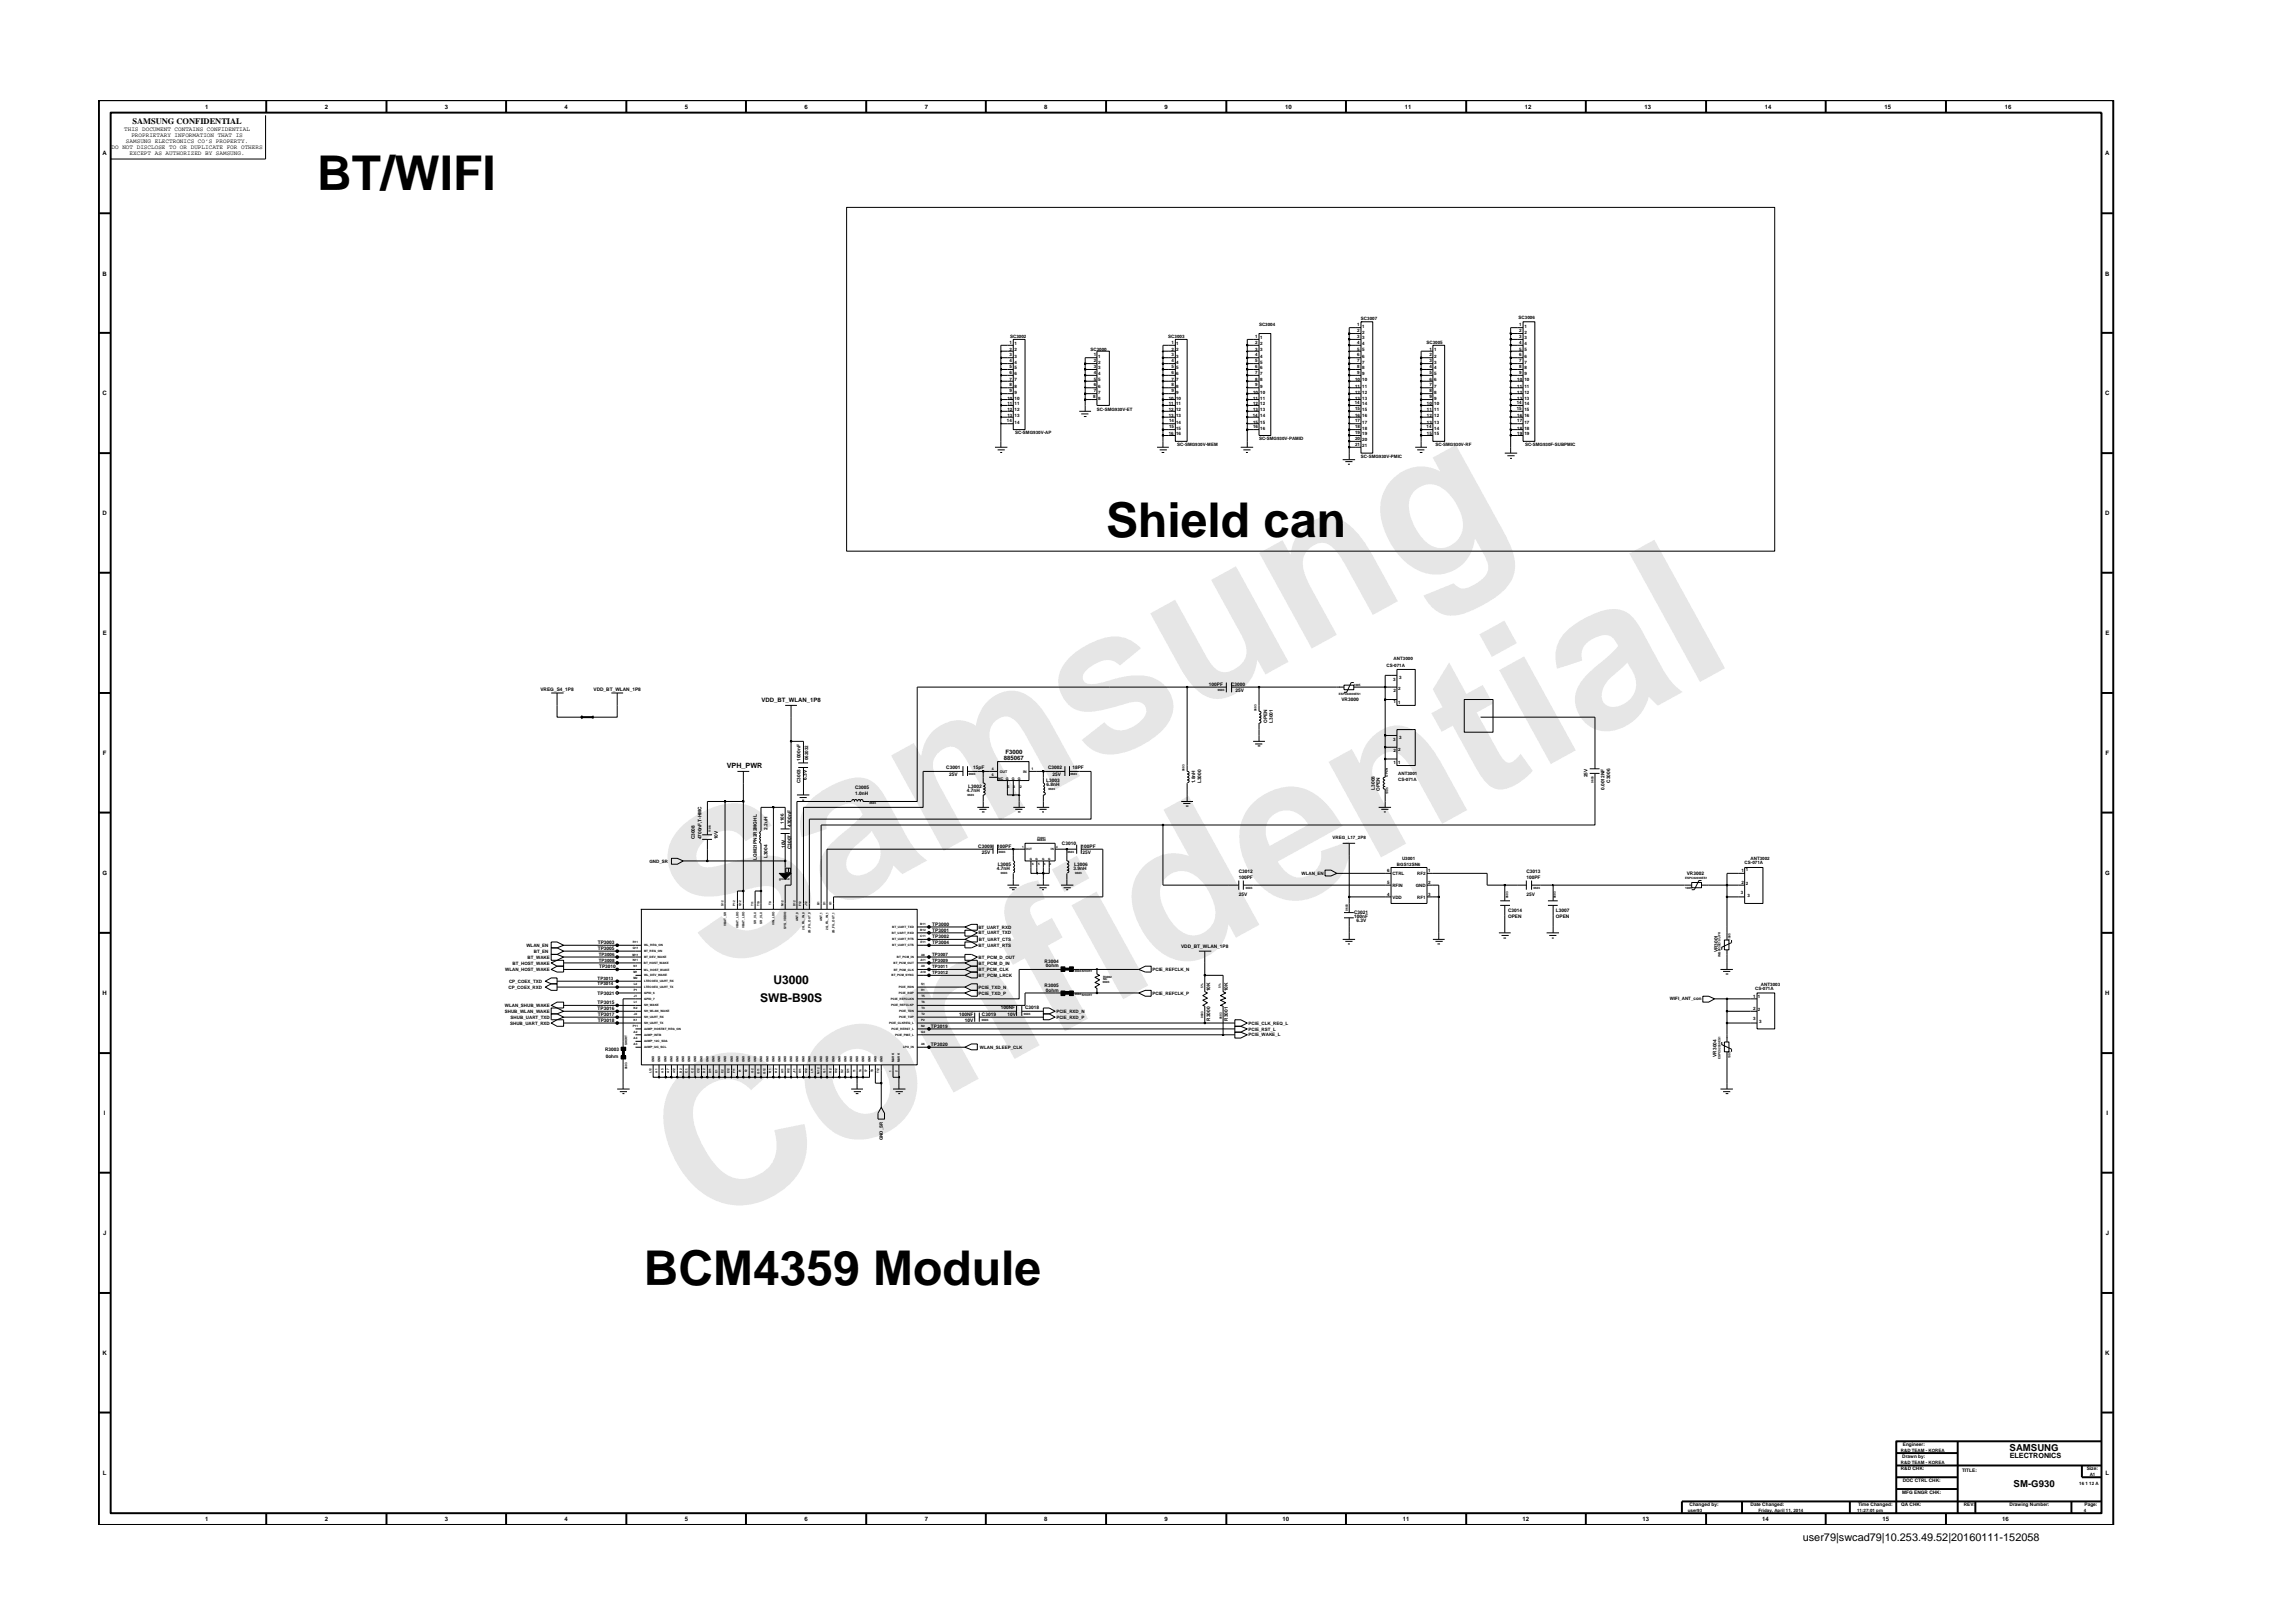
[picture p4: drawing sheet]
<svg xmlns="http://www.w3.org/2000/svg" width="297mm" height="210mm" viewBox="0 0 297 210" stroke-linecap="round" stroke-linejoin="round" font-family="sans-serif">
<defs><g id="words">
<g font-size="26.5" fill="#e6e6e6">
<text x="92.4" y="126.7" transform="rotate(-29 92.4 126.7)">Samsung</text>
<text x="91.1" y="159.4" transform="rotate(-29 91.1 159.4)">Confidential</text>
</g>
<g font-size="6.2">
<text x="41.1" y="24.6">BT/WIFI</text>
<text x="143.3" y="69.6">Shield can</text>
<text x="83.4" y="166.5">BCM4359 Module</text>
</g>
<g font-size="1.6">
<text x="98.5" y="129.8">SWB-B90S</text>
<text x="100.2" y="127.5">U3000</text>
</g>
<text font-size="1.4" x="233.5" y="199.7">user79|swcad79|10.253.49.52|20160111-152058</text>
<g font-size="1.2">
<text x="260.3" y="187.9">SAMSUNG</text>
<text x="260.9" y="192.6">SM-G930</text>
</g>
<text font-size="1.1" x="17.2" y="16.1">SAMSUNG CONFIDENTIAL</text>
<g font-size=".9">
<text x="94.2" y="99.5">VPH_PWR</text>
<text x="260.3" y="188.8">ELECTRONICS</text>
</g>
<g font-size=".8">
<text x="16.1" y="17">THIS DOCUMENT CONTAINS CONFIDENTIAL</text>
<text x="17" y="17.8">PROPRIETARY INFORMATION THAT IS</text>
<text x="26.6" y="14.1">1</text>
<text x="42.1" y="14.1">2</text>
<text x="57.6" y="14.1">3</text>
<text x="73.1" y="14.1">4</text>
<text x="88.7" y="14.1">5</text>
<text x="104.2" y="14.1">6</text>
<text x="119.8" y="14.1">7</text>
<text x="135.3" y="14.1">8</text>
<text x="150.9" y="14.1">9</text>
<text x="166.5" y="14.1">10</text>
<text x="182" y="14.1">11</text>
<text x="197.5" y="14.1">12</text>
<text x="213" y="14.1">13</text>
<text x="228.6" y="14.1">14</text>
<text x="244.1" y="14.1">15</text>
<text x="259.7" y="14.1">16</text>
<text x="13.3" y="20.1">A</text>
<text x="14.5" y="19.3">DO NOT DISCLOSE TO OR DUPLICATE FOR OTHERS</text>
<text x="16.3" y="18.5">SAMSUNG ELECTRONICS CO’S PROPERTY.</text>
<text x="16.8" y="20.1">EXCEPT AS AUTHORIZED BY SAMSUNG.</text>
<text x="272.7" y="20.1">A</text>
<text x="13.3" y="35.7">B</text>
<text x="272.7" y="35.7">B</text>
<text x="13.3" y="51.2">C</text>
<text x="272.7" y="51.2">C</text>
<text x="13.3" y="66.8">D</text>
<text x="272.7" y="66.8">D</text>
<text x="13.3" y="82.3">E</text>
<text x="272.7" y="82.3">E</text>
<text x="98.6" y="90.9">VDD_BT_WLAN_1P8</text>
<text x="13.3" y="97.8">F</text>
<text x="130" y="98.4">885067</text>
<text x="130.2" y="97.7">F3000</text>
<text x="272.8" y="97.8">F</text>
<text x="13.3" y="113.3">G</text>
<text x="272.7" y="113.3">G</text>
<text x="13.3" y="128.9">H</text>
<text x="272.7" y="128.9">H</text>
<text x="13.5" y="144.4">I</text>
<text x="272.9" y="144.4">I</text>
<text x="13.4" y="160">J</text>
<text x="272.8" y="160">J</text>
<text x="13.3" y="175.5">K</text>
<text x="272.7" y="175.5">K</text>
<text x="13.3" y="191.1">L</text>
<text x="272.8" y="191.1">L</text>
<text x="26.6" y="197.1">1</text>
<text x="42.1" y="197.1">2</text>
<text x="57.6" y="197.1">3</text>
<text x="73.1" y="197.1">4</text>
<text x="88.7" y="197.1">5</text>
<text x="104.2" y="197.1">6</text>
<text x="119.8" y="197.1">7</text>
<text x="135.3" y="197.1">8</text>
<text x="150.9" y="197.1">9</text>
<text x="166.1" y="197.1">10</text>
<text x="181.7" y="197.1">11</text>
<text x="197.2" y="197.1">12</text>
<text x="212.8" y="197.1">13</text>
<text x="228.3" y="197.1">14</text>
<text x="243.9" y="197.1">15</text>
<text x="259.4" y="197.1">16</text>
</g>
<g font-size=".6">
<text x="176.3" y="41.5">SC3007</text>
<text x="196.7" y="41.3">SC3006</text>
<text x="130.8" y="45.4">2</text>
<text x="130.8" y="46.2">3</text>
<text x="130.8" y="46.9">4</text>
<text x="130.8" y="47.7">5</text>
<text x="130.8" y="44.6">1</text>
<text x="130.9" y="43.8">SC3002</text>
<text x="131.4" y="45.5">2</text>
<text x="131.4" y="46.3">3</text>
<text x="131.4" y="47.1">4</text>
<text x="131.4" y="47.9">5</text>
<text x="131.4" y="44.7">1</text>
<text x="141.3" y="45.4">SC3000</text>
<text x="141.7" y="46.2">1</text>
<text x="141.7" y="46.9">2</text>
<text x="141.7" y="47.7">3</text>
<text x="142.3" y="46.3">1</text>
<text x="142.3" y="47.1">2</text>
<text x="142.3" y="47.9">3</text>
<text x="151.3" y="43.8">SC3003</text>
<text x="151.8" y="44.6">1</text>
<text x="151.8" y="46.9">4</text>
<text x="151.8" y="47.7">5</text>
<text x="151.8" y="45.4">2</text>
<text x="151.8" y="46.2">3</text>
<text x="152.3" y="44.7">1</text>
<text x="152.3" y="47.1">4</text>
<text x="152.3" y="47.9">5</text>
<text x="152.3" y="45.5">2</text>
<text x="152.3" y="46.3">3</text>
<text x="162.6" y="44.6">2</text>
<text x="162.6" y="45.4">3</text>
<text x="162.6" y="46.2">4</text>
<text x="162.6" y="46.9">5</text>
<text x="162.6" y="47.7">6</text>
<text x="162.6" y="43.8">1</text>
<text x="163.1" y="42.3">SC3004</text>
<text x="163.3" y="44.7">2</text>
<text x="163.3" y="45.5">3</text>
<text x="163.3" y="46.3">4</text>
<text x="163.3" y="47.1">5</text>
<text x="163.3" y="47.9">6</text>
<text x="163.3" y="44">1</text>
<text x="175.8" y="47.7">8</text>
<text x="175.8" y="43">2</text>
<text x="175.8" y="43.8">3</text>
<text x="175.8" y="44.6">4</text>
<text x="175.8" y="45.4">5</text>
<text x="175.8" y="46.2">6</text>
<text x="175.8" y="46.9">7</text>
<text x="175.8" y="42.3">1</text>
<text x="176.5" y="47.9">8</text>
<text x="176.5" y="43.2">2</text>
<text x="176.5" y="44">3</text>
<text x="176.5" y="44.7">4</text>
<text x="176.5" y="45.5">5</text>
<text x="176.5" y="46.3">6</text>
<text x="176.5" y="47.1">7</text>
<text x="176.5" y="42.4">1</text>
<text x="184.8" y="44.6">SC3005</text>
<text x="185.2" y="45.4">1</text>
<text x="185.2" y="46.2">2</text>
<text x="185.2" y="46.9">3</text>
<text x="185.2" y="47.7">4</text>
<text x="185.8" y="46.3">2</text>
<text x="185.8" y="47.1">3</text>
<text x="185.8" y="47.9">4</text>
<text x="185.8" y="45.5">1</text>
<text x="196.8" y="45.4">5</text>
<text x="196.8" y="46.2">6</text>
<text x="196.8" y="46.9">7</text>
<text x="196.8" y="47.7">8</text>
<text x="196.8" y="43">2</text>
<text x="196.8" y="43.8">3</text>
<text x="196.8" y="44.6">4</text>
<text x="196.8" y="42.3">1</text>
<text x="197.5" y="45.5">5</text>
<text x="197.5" y="46.3">6</text>
<text x="197.5" y="47.1">7</text>
<text x="197.5" y="47.9">8</text>
<text x="197.5" y="43.2">2</text>
<text x="197.5" y="44">3</text>
<text x="197.5" y="44.7">4</text>
<text x="197.5" y="42.4">1</text>
<text x="130.5" y="52.5">11</text>
<text x="130.5" y="53.3">12</text>
<text x="130.5" y="51.8">10 10</text>
<text x="130.8" y="48.5">6</text>
<text x="130.8" y="49.3">7</text>
<text x="130.8" y="50.1">8</text>
<text x="130.8" y="50.8">9</text>
<text x="131.4" y="48.6">6</text>
<text x="131.4" y="49.4">7</text>
<text x="131.4" y="50.2">8</text>
<text x="131.4" y="51">9</text>
<text x="131.4" y="52.5">11</text>
<text x="131.4" y="53.3">12</text>
<text x="141.6" y="51.6">8</text>
<text x="141.7" y="48.5">4</text>
<text x="141.7" y="49.3">5</text>
<text x="141.7" y="50.1">6</text>
<text x="141.7" y="50.8">7</text>
<text x="142.1" y="53.3">SC-SMG930V-ET</text>
<text x="142.3" y="48.6">4</text>
<text x="142.3" y="49.4">5</text>
<text x="142.3" y="50.2">6</text>
<text x="142.3" y="51">7</text>
<text x="142.3" y="51.8">8</text>
<text x="151.4" y="51.8">10 10</text>
<text x="151.4" y="52.5">11</text>
<text x="151.4" y="53.3">12</text>
<text x="151.8" y="48.5">6</text>
<text x="151.8" y="49.3">7</text>
<text x="151.8" y="50.1">8</text>
<text x="151.8" y="50.8">9</text>
<text x="152.3" y="48.6">6</text>
<text x="152.3" y="49.4">7</text>
<text x="152.3" y="50.2">8</text>
<text x="152.3" y="51">9</text>
<text x="152.3" y="52.5">11</text>
<text x="152.3" y="53.3">12</text>
<text x="162.3" y="54">14</text>
<text x="162.3" y="51">10</text>
<text x="162.3" y="51.8">11 11</text>
<text x="162.3" y="52.5">12 12</text>
<text x="162.3" y="53.3">13</text>
<text x="162.6" y="48.5">7</text>
<text x="162.6" y="49.3">8</text>
<text x="162.6" y="50.1">9</text>
<text x="163.3" y="48.6">7</text>
<text x="163.3" y="49.4">8</text>
<text x="163.3" y="51">10</text>
<text x="163.3" y="53.3">13</text>
<text x="163.3" y="50.2">9</text>
<text x="175.5" y="52.4">14</text>
<text x="175.5" y="50.2">11 11</text>
<text x="175.5" y="51">12 12</text>
<text x="175.5" y="51.8">13</text>
<text x="175.5" y="53.1">15</text>
<text x="175.5" y="54">16</text>
<text x="175.5" y="49.4">10</text>
<text x="175.8" y="48.5">9</text>
<text x="176.5" y="48.6">9</text>
<text x="176.5" y="51.8">13</text>
<text x="176.5" y="52.5">14</text>
<text x="176.5" y="53.3">15</text>
<text x="176.5" y="49.4">10</text>
<text x="184.9" y="53.3">11 11</text>
<text x="184.9" y="52.5">10</text>
<text x="185.2" y="48.5">5</text>
<text x="185.2" y="49.3">6</text>
<text x="185.2" y="50.1">7</text>
<text x="185.2" y="50.8">8</text>
<text x="185.2" y="51.6">9</text>
<text x="185.8" y="52.5">10</text>
<text x="185.8" y="48.6">5</text>
<text x="185.8" y="49.4">6</text>
<text x="185.8" y="50.2">7</text>
<text x="185.8" y="51">8</text>
<text x="185.8" y="51.8">9</text>
<text x="196.5" y="53.1">15</text>
<text x="196.5" y="52.4">14</text>
<text x="196.5" y="49.4">10 10</text>
<text x="196.5" y="50.2">11</text>
<text x="196.5" y="51">12</text>
<text x="196.5" y="51.8">13 13</text>
<text x="196.8" y="48.5">9</text>
<text x="197.5" y="48.6">9</text>
<text x="197.5" y="53.3">15</text>
<text x="197.5" y="50.2">11</text>
<text x="197.5" y="51">12</text>
<text x="197.5" y="52.5">14</text>
<text x="130.4" y="54.7">14</text>
<text x="130.5" y="54">13 13</text>
<text x="131.4" y="54.9">14</text>
<text x="131.5" y="56.2">SC-SMG930V-AP</text>
<text x="151.4" y="54">13 13</text>
<text x="151.4" y="56.4">16</text>
<text x="151.4" y="54.7">14</text>
<text x="151.4" y="55.5">15</text>
<text x="152.3" y="54.9">14</text>
<text x="152.3" y="55.7">15</text>
<text x="152.3" y="56.4">16</text>
<text x="152.5" y="57.8">SC-SMG930V-MEM</text>
<text x="162.3" y="55.5">16</text>
<text x="162.3" y="54.9">15 15</text>
<text x="163.1" y="57">SC-SMG930V-PAMID</text>
<text x="163.3" y="55.7">16</text>
<text x="163.3" y="54">14</text>
<text x="175.5" y="57">20</text>
<text x="175.5" y="57.8">21</text>
<text x="175.5" y="54.7">17</text>
<text x="175.5" y="55.5">18</text>
<text x="175.5" y="56.2">19</text>
<text x="176.3" y="59.3">SC-SMG930V-PMIC</text>
<text x="176.5" y="57.2">20</text>
<text x="176.5" y="57.9">21</text>
<text x="176.5" y="54">16</text>
<text x="176.5" y="54.9">17</text>
<text x="176.5" y="55.7">18</text>
<text x="176.5" y="56.4">19</text>
<text x="184.8" y="55.5">14</text>
<text x="184.9" y="54">12 12</text>
<text x="184.9" y="56.4">15 15</text>
<text x="184.9" y="54.9">13</text>
<text x="185.8" y="54.9">13</text>
<text x="185.8" y="55.7">14</text>
<text x="186" y="57.8">SC-SMG930V-RF</text>
<text x="196.5" y="54">16</text>
<text x="196.5" y="54.7">17</text>
<text x="196.5" y="55.7">18 18</text>
<text x="196.5" y="56.4">19</text>
<text x="197.5" y="54">16</text>
<text x="197.5" y="54.9">17</text>
<text x="197.5" y="56.4">19</text>
<text x="197.6" y="57.8">SC-SMG930F-SUBPMIC</text>
<text x="70" y="89.6">VREG_S4_1P8</text>
<text x="76.9" y="89.5">VDD_BT_WLAN_1P8</text>
<text x="156.6" y="88.8">100PF</text>
<text x="159.5" y="88.8">C3000</text>
<text x="160" y="89.6">25V</text>
<text x="179.6" y="86.4">CS-071A</text>
<text x="180.5" y="88.3">3</text>
<text x="180.5" y="85.5">ANT3000</text>
<text x="180.5" y="89.6">2</text>
<text x="181.1" y="89.4">2</text>
<text x="181.2" y="87.9">3</text>
<text x="164.1" y="93.7" transform="rotate(-90 164.1 93.7)">OPEN</text>
<text x="164.9" y="93.7" transform="rotate(-90 164.9 93.7)">L3001</text>
<text x="173.8" y="90.8">VR3000</text>
<text x="180.5" y="91.1">1</text>
<text x="181.1" y="91.2">1</text>
<text x="181.2" y="95.7">3</text>
<text x="103.7" y="101.5" transform="rotate(-90 103.7 101.5)">C3003</text>
<text x="103.7" y="98.6" transform="rotate(-90 103.7 98.6)">1000nF</text>
<text x="104.5" y="101" transform="rotate(-90 104.5 101)">6.3V</text>
<text x="104.7" y="98.5" transform="rotate(-90 104.7 98.5)">062032</text>
<text x="122.6" y="99.7">C3001</text>
<text x="123" y="100.5">25V</text>
<text x="126.1" y="99.7">15pF</text>
<text x="135.5" y="101.3">L3003</text>
<text x="135.6" y="101.9">6.8nH</text>
<text x="135.8" y="99.7">C3002</text>
<text x="136.3" y="100.5">25V</text>
<text x="138.9" y="99.7">18PF</text>
<text x="154.8" y="101.5" transform="rotate(-90 154.8 101.5)">1.8nH</text>
<text x="155.6" y="101.5" transform="rotate(-90 155.6 101.5)">L3000</text>
<text x="180.5" y="96">3</text>
<text x="180.5" y="98.9">1</text>
<text x="180.5" y="97.4">2</text>
<text x="181.1" y="99">1</text>
<text x="181.1" y="97.2">2</text>
<text x="181.1" y="101.1">CS-071A</text>
<text x="181.1" y="100.4">ANT3001</text>
<text x="205.6" y="100.7" transform="rotate(-90 205.6 100.7)">25V</text>
<text x="208.6" y="101.4" transform="rotate(-90 208.6 101.4)">C3006</text>
<text x="99.4" y="107.5" transform="rotate(-90 99.4 107.5)">2.2uH</text>
<text x="101.5" y="106.7" transform="rotate(-90 101.5 106.7)">1106</text>
<text x="102.5" y="107.1" transform="rotate(-90 102.5 107.1)">4700nF</text>
<text x="110.8" y="102.2">C3005</text>
<text x="110.8" y="103">1.0nH</text>
<text x="125.3" y="102.6">4.7nH</text>
<text x="125.4" y="102.1">L3002</text>
<text x="178.1" y="102.3" transform="rotate(-90 178.1 102.3)">L3008</text>
<text x="178.8" y="102.5" transform="rotate(-90 178.8 102.5)">OPEN</text>
<text x="207.8" y="102.3" transform="rotate(-90 207.8 102.3)">0.0012NF</text>
<text x="84.1" y="111.7">GND_SR</text>
<text x="90" y="108.7" transform="rotate(-90 90 108.7)">C3008</text>
<text x="90.9" y="108.7" transform="rotate(-90 90.9 108.7)">4700nF,T-HMC</text>
<text x="93" y="108.7" transform="rotate(-90 93 108.7)">10V</text>
<text x="98" y="111.4" transform="rotate(-90 98 111.4)">LQM21PN2R2MGHL</text>
<text x="99.4" y="111.2" transform="rotate(-90 99.4 111.2)">L3004</text>
<text x="101.7" y="109.8" transform="rotate(-90 101.7 109.8)">10V</text>
<text x="102.5" y="110" transform="rotate(-90 102.5 110)">C3007</text>
<text x="126.7" y="109.8">C3009</text>
<text x="127.2" y="110.6">25V</text>
<text x="129.1" y="112.7">4.7nH</text>
<text x="129.2" y="109.8">100PF</text>
<text x="129.2" y="112.1">L3005</text>
<text x="137.6" y="109.4">C3010</text>
<text x="139.1" y="112.7">3.9nH</text>
<text x="139.2" y="112.1">L3006</text>
<text x="140.1" y="109.8">100PF</text>
<text x="140.2" y="110.6">25V</text>
<text x="160.5" y="113.9">100PF</text>
<text x="160.5" y="113.1">C3012</text>
<text x="168.6" y="113.4">WLAN_EN</text>
<text x="172.6" y="108.7">VREG_L17_2P8</text>
<text x="179.7" y="113">6</text>
<text x="180.4" y="113.4">CTRL</text>
<text x="181" y="112.2">BGS12SN6</text>
<text x="181.6" y="111.4">U3001</text>
<text x="183.6" y="113.4">RF2</text>
<text x="185" y="113">1</text>
<text x="197.7" y="113.1">C3013</text>
<text x="197.7" y="113.9">100PF</text>
<text x="218.5" y="113.3">VR3002</text>
<text x="225.6" y="113">1</text>
<text x="226" y="112">CS-071A</text>
<text x="226.2" y="112.9">1</text>
<text x="226.8" y="111.4">ANT3002</text>
<text x="120.8" y="120">TP3000</text>
<text x="160.5" y="116.1">25V</text>
<text x="175.4" y="118.4">C3021</text>
<text x="175.4" y="119">100nF</text>
<text x="175.7" y="119.4">6.3V</text>
<text x="179.7" y="114.5">5</text>
<text x="179.7" y="116.1">4</text>
<text x="180.4" y="114.9">RFIN</text>
<text x="180.4" y="116.4">VDD</text>
<text x="183.4" y="114.9">GND</text>
<text x="183.6" y="116.4">RF1</text>
<text x="185" y="114.5">2</text>
<text x="185" y="116.1">3</text>
<text x="195.4" y="118.1">C3014</text>
<text x="195.4" y="119">OPEN</text>
<text x="197.7" y="116.1">25V</text>
<text x="201.5" y="118.1">L3007</text>
<text x="201.5" y="119">OPEN</text>
<text x="225.5" y="115.9">3</text>
<text x="225.6" y="114.5">2</text>
<text x="226.2" y="114.7">2</text>
<text x="226.4" y="116.2">3</text>
<text x="65.4" y="125.8">WLAN_HOST_WAKE</text>
<text x="66.4" y="125">BT_HOST_WAKE</text>
<text x="68.2" y="122.7">WLAN_EN</text>
<text x="68.4" y="124.2">BT_WAKE</text>
<text x="69.2" y="123.4">BT_EN</text>
<text x="77.4" y="122.3">TP3003</text>
<text x="77.4" y="123">TP3005</text>
<text x="77.6" y="123.9">TP3006</text>
<text x="77.6" y="124.6">TP3008</text>
<text x="77.6" y="125.4">TP3010</text>
<text x="120.8" y="121.5">TP3002</text>
<text x="120.8" y="120.7">TP3001</text>
<text x="120.8" y="124.6">TP3009</text>
<text x="120.8" y="122.3">TP3004</text>
<text x="120.8" y="123.9">TP3007</text>
<text x="120.8" y="125.4">TP3011</text>
<text x="126.7" y="120.3">BT_UART_RXD</text>
<text x="126.8" y="125.8">BT_PCM_CLK</text>
<text x="126.8" y="125">BT_PCM_D_IN</text>
<text x="126.8" y="124.2">BT_PCM_D_OUT</text>
<text x="126.8" y="121.1">BT_UART_TXD</text>
<text x="126.8" y="122.7">BT_UART_RTS</text>
<text x="126.8" y="121.9">BT_UART_CTS</text>
<text x="135.3" y="124.7">R3004</text>
<text x="135.5" y="125.3">0ohm</text>
<text x="149.3" y="125.8">PCIE_REFCLK_N</text>
<text x="153" y="122.9">VDD_BT_WLAN_1P8</text>
<text x="222.5" y="123.4" transform="rotate(-90 222.5 123.4)">VR3001</text>
<text x="65.4" y="131.2">SHUB_WLAN_WAKE</text>
<text x="65.4" y="130.5">WLAN_SHUB_WAKE</text>
<text x="65.9" y="128.1">CP_COEX_RXD</text>
<text x="65.9" y="127.3">CP_COEX_TXD</text>
<text x="66.2" y="132">SHUB_UART_TXD</text>
<text x="77.4" y="128.9">TP3021</text>
<text x="77.4" y="130.8">TP3016</text>
<text x="77.4" y="126.9">TP3013</text>
<text x="77.4" y="127.7">TP3014</text>
<text x="77.4" y="130">TP3015</text>
<text x="77.4" y="131.6">TP3017</text>
<text x="120.8" y="126.1">TP3012</text>
<text x="124.2" y="131.6">100NF</text>
<text x="126.8" y="128.8">PCIE_TXD_P</text>
<text x="126.8" y="128.1">PCIE_TXD_N</text>
<text x="126.8" y="126.6">BT_PCM_LRCK</text>
<text x="127.2" y="131.6">C3019</text>
<text x="129.7" y="130.8">100NF</text>
<text x="130.5" y="131.6">10V</text>
<text x="132.8" y="130.8">C3018</text>
<text x="135.3" y="127.9">R3005</text>
<text x="135.5" y="128.5">0ohm</text>
<text x="136.8" y="131.2">PCIE_RXD_N</text>
<text x="136.8" y="132">PCIE_RXD_P</text>
<text x="149.3" y="128.8">PCIE_REFCLK_P</text>
<text x="156.8" y="128.4" transform="rotate(-90 156.8 128.4)">10K</text>
<text x="159.1" y="128.4" transform="rotate(-90 159.1 128.4)">10K</text>
<text x="216.3" y="129.6">WIFI_ANT_con</text>
<text x="227.1" y="129.3">1</text>
<text x="227.1" y="130.8">2</text>
<text x="227.4" y="128.3">CS-071A</text>
<text x="227.7" y="129.2">1</text>
<text x="227.7" y="131">2</text>
<text x="228.1" y="127.7">ANT3003</text>
<text x="66.1" y="132.7">SHUB_UART_RXD</text>
<text x="77.4" y="132.3">TP3018</text>
<text x="78.4" y="136.2">R3003</text>
<text x="78.5" y="137">0ohm</text>
<text x="120.6" y="133.2">TP3019</text>
<text x="120.6" y="135.5">TP3020</text>
<text x="125" y="132.4">10V</text>
<text x="126.9" y="135.9">WLAN_SLEEP_CLK</text>
<text x="156.8" y="132.2" transform="rotate(-90 156.8 132.2)">R3000</text>
<text x="159.1" y="132.2" transform="rotate(-90 159.1 132.2)">R3001</text>
<text x="161.7" y="132.7">PCIE_CLK_REQ_L</text>
<text x="161.7" y="134.3">PCIE_WAKE_L</text>
<text x="161.7" y="133.5">PCIE_RST_L</text>
<text x="222.4" y="136.9" transform="rotate(-90 222.4 136.9)">VR3004</text>
<text x="227.1" y="132.2">3</text>
<text x="227.9" y="132.5">3</text>
<text x="114.4" y="147.7" transform="rotate(-90 114.4 147.7)">GND_SR</text>
<text x="246.2" y="190.4">R&amp;D CHK:</text>
<text x="246.2" y="188.1">R&amp;D TEAM - KOREA</text>
<text x="246.2" y="189.6">R&amp;D TEAM - KOREA</text>
<text x="246.4" y="188.9">Drawn by:</text>
<text x="246.5" y="187.4">Engineer:</text>
<text x="254.2" y="190.7">TITLE:</text>
<text x="270.3" y="190.4">Size:</text>
<text x="270.7" y="191.2">A1</text>
<text x="218.6" y="195.9">user93</text>
<text x="218.9" y="195.1">Changed by:</text>
<text x="226.8" y="195.1">Date Changed:</text>
<text x="227.8" y="195.9">Friday, April 11, 2014</text>
<text x="240.6" y="195.9">11:27:01 pm</text>
<text x="240.7" y="195.1">Time Changed:</text>
<text x="246.3" y="195.1">QA CHK:</text>
<text x="246.4" y="193.5">MFG ENGR CHK:</text>
<text x="246.5" y="192">DOC CTRL CHK:</text>
<text x="254.4" y="195.1">REV:</text>
<text x="260.3" y="195.1">Drawing Number:</text>
<text x="269.4" y="192.4">16 1 12 A</text>
<text x="269.9" y="195.9">4</text>
<text x="270" y="195.1">Page:</text>
</g>
<g font-size=".5">
<text x="128.5" y="100.5">6</text>
<text x="128.5" y="99.8">4</text>
<text x="129.3" y="101">NC</text>
<text x="129.5" y="100.1">OUT</text>
<text x="130.3" y="101">G</text>
<text x="131.1" y="101">G</text>
<text x="131.8" y="101">G</text>
<text x="132.6" y="100.2">IN</text>
<text x="133.6" y="99.8">1</text>
<text x="130.5" y="102.1">5</text>
<text x="131.3" y="102.1">3</text>
<text x="132.1" y="102.1">2</text>
</g>
<g font-size=".4">
<text x="157.7" y="89.5">0603</text>
<text x="175.4" y="88.8">1005</text>
<text x="162.8" y="92.1" transform="rotate(-90 162.8 92.1)">0603</text>
<text x="173.4" y="90.1">ESPC02039ES1</text>
<text x="125.5" y="100.4">0603</text>
<text x="138.7" y="100.4">0603</text>
<text x="153.4" y="99.9" transform="rotate(-90 153.4 99.9)">0603</text>
<text x="179.8" y="100.6" transform="rotate(-90 179.8 100.6)">OPEN</text>
<text x="206.4" y="101.4" transform="rotate(-90 206.4 101.4)">0603</text>
<text x="92.1" y="107.8" transform="rotate(-90 92.1 107.8)">1106</text>
<text x="112.6" y="104.1">0603</text>
<text x="125.3" y="103.1">0603</text>
<text x="135.8" y="102.3">0603</text>
<text x="179.8" y="102.9" transform="rotate(-90 179.8 102.9)">1005</text>
<text x="129.4" y="110.5">0603</text>
<text x="129.6" y="113.2">0603</text>
<text x="132.4" y="109.8">1</text>
<text x="132.9" y="110.2">OUT</text>
<text x="133.4" y="111.4">G</text>
<text x="133.7" y="112">6</text>
<text x="134.2" y="111.4">G</text>
<text x="134.4" y="109">B8849</text>
<text x="134.4" y="108.6">F3001</text>
<text x="134.5" y="112">5</text>
<text x="135" y="111.4">G</text>
<text x="135.2" y="112">3</text>
<text x="135.8" y="111.4">G</text>
<text x="136" y="112">2</text>
<text x="136.1" y="110.2">IN</text>
<text x="136.8" y="109.8">4</text>
<text x="138.3" y="110.5">0603</text>
<text x="139.3" y="113.2">0603</text>
<text x="218.3" y="113.9">ESPC02039ES1</text>
<text x="93.7" y="117.4" transform="rotate(-90 93.7 117.4)">S12</text>
<text x="94.1" y="120" transform="rotate(-90 94.1 120)">VBAT_SR</text>
<text x="95.3" y="117.4" transform="rotate(-90 95.3 117.4)">P12</text>
<text x="96" y="117.4" transform="rotate(-90 96 117.4)">Q12</text>
<text x="97.6" y="117.4" transform="rotate(-90 97.6 117.4)">T11</text>
<text x="98" y="119.6" transform="rotate(-90 98 119.6)">SR_VLX</text>
<text x="98.4" y="117.4" transform="rotate(-90 98.4 117.4)">T10</text>
<text x="98.7" y="119.6" transform="rotate(-90 98.7 119.6)">SR_VLX</text>
<text x="99.9" y="117.3" transform="rotate(-90 99.9 117.3)">T8</text>
<text x="100.3" y="119.8" transform="rotate(-90 100.3 119.8)">VIN_LDO</text>
<text x="101" y="114">ground</text>
<text x="101.5" y="117.4" transform="rotate(-90 101.5 117.4)">N12</text>
<text x="103" y="117.4" transform="rotate(-90 103 117.4)">D12</text>
<text x="103.4" y="119.4" transform="rotate(-90 103.4 119.4)">ANT_0</text>
<text x="103.8" y="117.4" transform="rotate(-90 103.8 117.4)">F12</text>
<text x="104.6" y="117.4" transform="rotate(-90 104.6 117.4)">J12</text>
<text x="106.2" y="117.3" transform="rotate(-90 106.2 117.3)">B1</text>
<text x="106.5" y="119.4" transform="rotate(-90 106.5 119.4)">ANT_1</text>
<text x="106.9" y="117.3" transform="rotate(-90 106.9 117.3)">D1</text>
<text x="107.7" y="117.3" transform="rotate(-90 107.7 117.3)">G1</text>
<text x="119.2" y="119.9">B11</text>
<text x="161.4" y="115.1">0603</text>
<text x="174.6" y="118" transform="rotate(-90 174.6 118)">0603</text>
<text x="195.4" y="116.4" transform="rotate(-90 195.4 116.4)">0603</text>
<text x="198.7" y="115.1">0603</text>
<text x="201.6" y="116.4" transform="rotate(-90 201.6 116.4)">0603</text>
<text x="218.3" y="115.1">1005</text>
<text x="81.9" y="123.8">M11</text>
<text x="82" y="122.9">Q11</text>
<text x="82" y="124.5">N11</text>
<text x="82" y="122.2">R11</text>
<text x="82.1" y="125.3">N1</text>
<text x="83.4" y="125.7">WL_HOST_WAKE</text>
<text x="83.4" y="124.9">BT_HOST_WAKE</text>
<text x="83.4" y="123.4">BT_REG_ON</text>
<text x="83.4" y="122.6">WL_REG_ON</text>
<text x="83.4" y="124.1">BT_DEV_WAKE</text>
<text x="95.7" y="120.2" transform="rotate(-90 95.7 120.2)">VBAT_LDO</text>
<text x="96.4" y="120.2" transform="rotate(-90 96.4 120.2)">VBAT_LDO</text>
<text x="101.9" y="120.4" transform="rotate(-90 101.9 120.4)">SYS_VDDIO</text>
<text x="104.2" y="120.5" transform="rotate(-90 104.2 120.5)">2G_FIL_IN_0</text>
<text x="105" y="120.9" transform="rotate(-90 105 120.9)">2G_FIL_OUT_0</text>
<text x="107.3" y="120.5" transform="rotate(-90 107.3 120.5)">2G_FIL_IN_1</text>
<text x="108.1" y="120.9" transform="rotate(-90 108.1 120.9)">2G_FIL_OUT_1</text>
<text x="115.5" y="121">BT_UART_RXD</text>
<text x="115.6" y="121.8">BT_UART_RTS</text>
<text x="115.6" y="120.2">BT_UART_TXD</text>
<text x="115.6" y="122.6">BT_UART_CTS</text>
<text x="115.8" y="124.9">BT_PCM_OUT</text>
<text x="115.8" y="125.7">BT_PCM_CLK</text>
<text x="116.2" y="124.1">BT_PCM_IN</text>
<text x="119.2" y="121.4">C11</text>
<text x="119.2" y="120.7">B12</text>
<text x="119.2" y="124.5">A11</text>
<text x="119.2" y="122.2">E11</text>
<text x="119.3" y="123.8">A8</text>
<text x="119.3" y="125.3">A9</text>
<text x="139.2" y="125.9">0603 SHORT</text>
<text x="222.9" y="124" transform="rotate(-90 222.9 124)">IMG0530C101JFR</text>
<text x="224.2" y="121.8" transform="rotate(-90 224.2 121.8)">1005</text>
<text x="82.1" y="126.8">M2</text>
<text x="82.1" y="126.1">M1</text>
<text x="82.1" y="130.7">K2</text>
<text x="82.1" y="128.4">P1</text>
<text x="82.1" y="130">L1</text>
<text x="82.1" y="127.6">L2</text>
<text x="82.1" y="131.5">J2</text>
<text x="82.1" y="129.2">J1</text>
<text x="83.4" y="130.4">SH_WAKE</text>
<text x="83.4" y="131.9">SH_UART_RX</text>
<text x="83.4" y="127.3">LTECOEX_UART_RX</text>
<text x="83.4" y="129.5">GPIO_7</text>
<text x="83.4" y="131.1">SH_WLAN_WAKE</text>
<text x="83.4" y="128.8">GPIO_6</text>
<text x="83.4" y="128">LTECOEX_UART_TX</text>
<text x="83.4" y="126.5">WL_DEV_WAKE</text>
<text x="115.4" y="129.5">PCIE_REFCLKN</text>
<text x="115.4" y="130.4">PCIE_REFCLKP</text>
<text x="115.5" y="126.5">BT_PCM_SYNC</text>
<text x="116.4" y="128">PCIE_RDN</text>
<text x="116.5" y="128.8">PCIE_RDP</text>
<text x="116.5" y="131.1">PCIE_TDN</text>
<text x="116.5" y="131.9">PCIE_TDP</text>
<text x="119.2" y="126.1">A10</text>
<text x="119.3" y="128.4">R1</text>
<text x="119.3" y="127.6">S1</text>
<text x="119.4" y="130.7">T3</text>
<text x="119.4" y="129.2">T5</text>
<text x="119.4" y="131.5">T2</text>
<text x="119.4" y="130">T6</text>
<text x="132.6" y="131.5">0603</text>
<text x="139.2" y="128.9">0603</text>
<text x="140.1" y="129.1">SHORT</text>
<text x="142.8" y="127.4">0603</text>
<text x="142.9" y="127">NC</text>
<text x="142.9" y="126.6">R3002</text>
<text x="155.8" y="131.9" transform="rotate(-90 155.8 131.9)">0603</text>
<text x="155.8" y="128" transform="rotate(-90 155.8 128)">5%</text>
<text x="158.1" y="128" transform="rotate(-90 158.1 128)">5%</text>
<text x="81.3" y="135.4" transform="rotate(-90 81.3 135.4)">SHORT</text>
<text x="82" y="133.1">P11</text>
<text x="82.1" y="132.2">K1</text>
<text x="82.1" y="133.9">A2</text>
<text x="82.1" y="135.4">A3</text>
<text x="82.1" y="134.6">A4</text>
<text x="83.4" y="132.7">SH_UART_TX</text>
<text x="83.4" y="134.2">A4WP_INTB</text>
<text x="83.4" y="135.8">A4WP_I2C_SCL</text>
<text x="83.4" y="135">A4WP_12C_SDA</text>
<text x="83.4" y="133.4">A4WP_HOSTBT_REG_ON</text>
<text x="84.8" y="137.6" transform="rotate(-90 84.8 137.6)">GND</text>
<text x="85.5" y="137.6" transform="rotate(-90 85.5 137.6)">GND</text>
<text x="86.4" y="137.6" transform="rotate(-90 86.4 137.6)">GND</text>
<text x="87.1" y="137.6" transform="rotate(-90 87.1 137.6)">GND</text>
<text x="87.9" y="137.6" transform="rotate(-90 87.9 137.6)">GND</text>
<text x="88.6" y="137.6" transform="rotate(-90 88.6 137.6)">GND</text>
<text x="89.4" y="137.6" transform="rotate(-90 89.4 137.6)">GND</text>
<text x="90.2" y="137.6" transform="rotate(-90 90.2 137.6)">GND</text>
<text x="91" y="137.6" transform="rotate(-90 91 137.6)">GND</text>
<text x="91.8" y="137.6" transform="rotate(-90 91.8 137.6)">GND</text>
<text x="92.5" y="137.6" transform="rotate(-90 92.5 137.6)">GND</text>
<text x="93.3" y="137.6" transform="rotate(-90 93.3 137.6)">GND</text>
<text x="94.1" y="137.6" transform="rotate(-90 94.1 137.6)">GND</text>
<text x="94.9" y="137.6" transform="rotate(-90 94.9 137.6)">GND</text>
<text x="95.7" y="137.6" transform="rotate(-90 95.7 137.6)">GND</text>
<text x="96.4" y="137.6" transform="rotate(-90 96.4 137.6)">GND</text>
<text x="97.2" y="137.6" transform="rotate(-90 97.2 137.6)">GND</text>
<text x="98" y="137.6" transform="rotate(-90 98 137.6)">GND</text>
<text x="98.7" y="137.6" transform="rotate(-90 98.7 137.6)">GND</text>
<text x="99.6" y="137.6" transform="rotate(-90 99.6 137.6)">GND</text>
<text x="100.3" y="137.6" transform="rotate(-90 100.3 137.6)">GND</text>
<text x="101.1" y="137.6" transform="rotate(-90 101.1 137.6)">GND</text>
<text x="101.9" y="137.6" transform="rotate(-90 101.9 137.6)">GND</text>
<text x="102.6" y="137.6" transform="rotate(-90 102.6 137.6)">GND</text>
<text x="103.4" y="137.6" transform="rotate(-90 103.4 137.6)">GND</text>
<text x="104.2" y="137.6" transform="rotate(-90 104.2 137.6)">GND</text>
<text x="105" y="137.6" transform="rotate(-90 105 137.6)">GND</text>
<text x="105.7" y="137.6" transform="rotate(-90 105.7 137.6)">GND</text>
<text x="106.5" y="137.6" transform="rotate(-90 106.5 137.6)">GND</text>
<text x="107.3" y="137.6" transform="rotate(-90 107.3 137.6)">GND</text>
<text x="108.1" y="137.6" transform="rotate(-90 108.1 137.6)">GND</text>
<text x="108.9" y="137.6" transform="rotate(-90 108.9 137.6)">GND</text>
<text x="109.6" y="137.6" transform="rotate(-90 109.6 137.6)">GND</text>
<text x="110.4" y="137.6" transform="rotate(-90 110.4 137.6)">GND</text>
<text x="111.2" y="137.6" transform="rotate(-90 111.2 137.6)">GND</text>
<text x="111.9" y="137.6" transform="rotate(-90 111.9 137.6)">GND</text>
<text x="112.8" y="137.6" transform="rotate(-90 112.8 137.6)">GND</text>
<text x="113.5" y="137.6" transform="rotate(-90 113.5 137.6)">GND</text>
<text x="114.3" y="137.6" transform="rotate(-90 114.3 137.6)">GND</text>
<text x="115.2" y="132.7">PCIE_CLKREQ_L</text>
<text x="115.5" y="133.4">PCIE_RERST_L</text>
<text x="115.8" y="137.6" transform="rotate(-90 115.8 137.6)">MARK</text>
<text x="116" y="134.2">PCIE_PME_L</text>
<text x="116.6" y="137.6" transform="rotate(-90 116.6 137.6)">MARK</text>
<text x="117" y="135.8">LPO_IN</text>
<text x="119.3" y="133.9">Q2</text>
<text x="119.3" y="133.1">N2</text>
<text x="119.3" y="135.4">A6</text>
<text x="119.3" y="132.2">P2</text>
<text x="127.2" y="132.2">0603</text>
<text x="158.3" y="132" transform="rotate(-90 158.3 132)">0603</text>
<text x="222.9" y="137.2" transform="rotate(-90 222.9 137.2)">ESPC02039ES1</text>
<text x="224.2" y="137.1" transform="rotate(-90 224.2 137.1)">1005</text>
<text x="81.3" y="138.5" transform="rotate(-90 81.3 138.5)">0603</text>
<text x="84.4" y="139" transform="rotate(-90 84.4 139)">L12</text>
<text x="85.2" y="139" transform="rotate(-90 85.2 139)">A1</text>
<text x="85.9" y="139" transform="rotate(-90 85.9 139)">A5</text>
<text x="86.7" y="139" transform="rotate(-90 86.7 139)">A7</text>
<text x="87.5" y="139.1" transform="rotate(-90 87.5 139.1)">A12</text>
<text x="88.3" y="139" transform="rotate(-90 88.3 139)">B2</text>
<text x="89.1" y="139" transform="rotate(-90 89.1 139)">C1</text>
<text x="89.8" y="139" transform="rotate(-90 89.8 139)">C2</text>
<text x="90.6" y="139.1" transform="rotate(-90 90.6 139.1)">C12</text>
<text x="91.4" y="139" transform="rotate(-90 91.4 139)">D2</text>
<text x="92.1" y="139.1" transform="rotate(-90 92.1 139.1)">D11</text>
<text x="93" y="138.9" transform="rotate(-90 93 138.9)">E1</text>
<text x="93.7" y="138.9" transform="rotate(-90 93.7 138.9)">E2</text>
<text x="94.5" y="139.1" transform="rotate(-90 94.5 139.1)">E12</text>
<text x="95.3" y="139" transform="rotate(-90 95.3 139)">F11</text>
<text x="96" y="138.9" transform="rotate(-90 96 138.9)">F1</text>
<text x="96.8" y="138.9" transform="rotate(-90 96.8 138.9)">F2</text>
<text x="97.6" y="139" transform="rotate(-90 97.6 139)">G2</text>
<text x="98.4" y="139.1" transform="rotate(-90 98.4 139.1)">G11</text>
<text x="99.1" y="139.1" transform="rotate(-90 99.1 139.1)">G12</text>
<text x="99.9" y="139" transform="rotate(-90 99.9 139)">H1</text>
<text x="100.7" y="139" transform="rotate(-90 100.7 139)">H2</text>
<text x="101.5" y="139.1" transform="rotate(-90 101.5 139.1)">H11</text>
<text x="102.3" y="139.1" transform="rotate(-90 102.3 139.1)">H12</text>
<text x="103" y="139" transform="rotate(-90 103 139)">J11</text>
<text x="103.8" y="139.1" transform="rotate(-90 103.8 139.1)">K11</text>
<text x="104.6" y="139.1" transform="rotate(-90 104.6 139.1)">K12</text>
<text x="105.3" y="139" transform="rotate(-90 105.3 139)">L11</text>
<text x="106.2" y="139.1" transform="rotate(-90 106.2 139.1)">M12</text>
<text x="106.9" y="139" transform="rotate(-90 106.9 139)">Q1</text>
<text x="107.7" y="139" transform="rotate(-90 107.7 139)">R2</text>
<text x="108.5" y="139.1" transform="rotate(-90 108.5 139.1)">R12</text>
<text x="109.2" y="138.9" transform="rotate(-90 109.2 138.9)">S2</text>
<text x="110" y="139.1" transform="rotate(-90 110 139.1)">S11</text>
<text x="110.8" y="138.9" transform="rotate(-90 110.8 138.9)">T1</text>
<text x="111.6" y="138.9" transform="rotate(-90 111.6 138.9)">T4</text>
<text x="112.4" y="138.9" transform="rotate(-90 112.4 138.9)">T7</text>
<text x="113.1" y="138.9" transform="rotate(-90 113.1 138.9)">T9</text>
<text x="113.9" y="139" transform="rotate(-90 113.9 139)">T12</text>
<text x="115.5" y="138.8" transform="rotate(-90 115.5 138.8)">1</text>
<text x="116.2" y="138.8" transform="rotate(-90 116.2 138.8)">2</text>
</g>
</g></defs>
<g fill="none" stroke="#000" stroke-width=".13">
<path d="M34.4 14.9v5.7h-20.1M109.7 26.9h120.2v44.5h-120.2zM128.9 57.9h1.6M129.2 58.3h1M129.6 58.6h.2M129.7 54.8v.1zM129.7 54v.1zM129.7 53.2v.2zM129.7 52.4v.2zM129.7 51.7v.1zM129.7 50.9v.2zM129.7 50.2h.1"/>
<path d="M129.7 49.3v.2zM129.7 48.5v.2zM129.7 47.8v.1zM129.7 47v.2zM129.7 46.3v.1zM129.7 45.5v.1zM129.7 45.5h1.6M129.7 54.9h1.6M129.7 47.1h1.6M129.7 46.3h1.6M129.7 47.9h1.6M129.7 48.6h1.6"/>
<path d="M129.7 49.4h1.6M129.7 50.2h1.6M129.7 51h1.6M129.7 51.8h1.6M129.7 52.5h1.6M129.7 53.3h1.6M129.7 54h1.6M131.3 44h1.5v11.7h-1.5zM131.3 44.7h-1.6v13.2M139.8 53.3h1.5M140.1 53.6h.9M140.4 54h.3"/>
<path d="M140.5 51.7h.2v.1h-.2zM140.5 50.9h.2v.2h-.2zM140.5 50.2h.2h-.2zM140.5 49.3h.2v.2h-.2zM140.5 48.5h.2v.2h-.2zM140.5 47.8h.2v.1h-.2zM140.5 47h.2v.2h-.2zM140.6 47.1h1.5M140.6 47.9h1.5M140.6 48.6h1.5M140.6 49.4h1.5M140.6 50.2h1.5"/>
<path d="M140.6 51h1.5M140.6 51.8h1.5M142.1 45.5h1.6v7h-1.6zM142.1 46.3h-1.5v7M149.9 57.9h1.5M150.2 58.3h1M150.5 58.6h.3M150.6 56.3h.1v.2h-.1zM150.6 55.6h.1v.1h-.1zM150.6 54.8h.1v.1h-.1zM150.6 54h.1v.1h-.1zM150.6 53.2h.1v.2h-.1z"/>
<path d="M150.6 52.4h.1v.2h-.1zM150.6 51.7h.1v.1h-.1zM150.6 50.9h.1v.2h-.1zM150.6 50.2h.1h-.1zM150.6 49.3h.1v.2h-.1zM150.6 48.5h.1v.2h-.1zM150.6 47.8h.1v.1h-.1zM150.6 47h.1v.2h-.1zM150.6 46.3h.1v.1h-.1zM150.6 45.5h.1v.1h-.1zM150.7 45.5h1.6M150.7 54.9h1.6"/>
<path d="M150.7 47.1h1.6M150.7 46.3h1.6M150.7 47.9h1.6M150.7 48.6h1.6M150.7 49.4h1.6M150.7 50.2h1.6M150.7 51h1.6M150.7 51.8h1.6M150.7 52.5h1.6M150.7 53.3h1.6M150.7 54h1.6M150.7 56.4h1.6"/>
<path d="M150.7 55.7h1.6M152.3 44h1.5v13.2h-1.5zM152.3 44.7h-1.6v13.2M160.7 57.9h1.6M161.1 58.3h.9M161.4 58.6h.3M161.5 55.6h.2v.1h-.2zM161.5 54.8h.2v.1h-.2zM161.5 54h.2v.1h-.2zM161.5 53.2h.2v.2h-.2zM161.5 52.4h.2v.2h-.2zM161.5 51.7h.2v.1h-.2z"/>
<path d="M161.5 50.9h.2v.2h-.2zM161.5 50.2h.2h-.2zM161.5 49.3h.2v.2h-.2zM161.5 48.5h.2v.2h-.2zM161.5 47.8h.2v.1h-.2zM161.5 47h.2v.2h-.2zM161.5 46.3h.2v.1h-.2zM161.5 45.5h.2v.1h-.2zM161.5 44.6h.2v.2h-.2zM161.6 45.5h1.5M161.6 54.9h1.5M161.6 47.1h1.5"/>
<path d="M161.6 46.3h1.5M161.6 44.7h1.5M161.6 47.9h1.5M161.6 48.6h1.5M161.6 49.4h1.5M161.6 50.2h1.5M161.6 51h1.5M161.6 51.8h1.5M161.6 52.5h1.5M161.6 53.3h1.5M161.6 54h1.5M161.6 55.7h1.5"/>
<path d="M163.1 43.2h1.5v13.2h-1.5zM163.1 44h-1.5v13.9M173.9 59.5h1.6M174.3 59.8h.9M174.7 57.9h.2v.1h-.2zM174.7 57.1h.2v.2h-.2zM174.7 56.3h.2v.2h-.2zM174.7 55.6h.2v.1h-.2zM174.7 54.8h.2v.1h-.2zM174.7 54h.2v.1h-.2zM174.7 53.2h.2v.2h-.2zM174.7 52.4h.2v.2h-.2z"/>
<path d="M174.7 51.7h.2v.1h-.2zM174.7 50.9h.2v.2h-.2zM174.7 50.2h.2h-.2zM174.7 49.3h.2v.2h-.2zM174.7 48.5h.2v.2h-.2zM174.7 47.8h.2v.1h-.2zM174.7 47h.2v.2h-.2zM174.7 46.3h.2v.1h-.2zM174.7 45.5h.2v.1h-.2zM174.7 44.6h.2v.2h-.2zM174.7 43.9h.2v.2h-.2zM174.7 43.1h.2v.2h-.2z"/>
<path d="M174.8 57.9h1.5M174.8 45.5h1.5M174.8 54.9h1.5M174.8 47.1h1.5M174.8 46.3h1.5M174.8 44.7h1.5M174.8 47.9h1.5M174.8 48.6h1.5M174.8 49.4h1.5M174.8 50.2h1.5M174.8 51h1.5M174.8 51.8h1.5"/>
<path d="M174.8 52.5h1.5M174.8 53.3h1.5M174.8 54h1.5M174.8 56.4h1.5M174.8 55.7h1.5M174.8 43.2h1.5M174.8 44h1.5M174.8 57.2h1.5M176.3 41.7h1.5v17h-1.5zM176.3 42.4h-1.5v17.1M176.3 41.7h.2M183.3 57.9h1.6"/>
<path d="M183.6 58.3h.9M183.9 58.6h.4M184 56.3h.2v.2h-.2zM184 55.6h.2v.1h-.2zM184 54.8h.2v.1h-.2zM184 54h.2v.1h-.2zM184 53.2h.2v.2h-.2zM184 52.4h.2v.2h-.2zM184 51.7h.2v.1h-.2zM184 50.9h.2v.2h-.2zM184 50.2h.2h-.2zM184 49.3h.2v.2h-.2z"/>
<path d="M184 48.5h.2v.2h-.2zM184 47.8h.2v.1h-.2zM184 47h.2v.2h-.2zM184 46.3h.2v.1h-.2zM184.1 54.9h1.5M184.1 47.1h1.5M184.1 46.3h1.5M184.1 47.9h1.5M184.1 48.6h1.5M184.1 49.4h1.5M184.1 50.2h1.5M184.1 51h1.5"/>
<path d="M184.1 51.8h1.5M184.1 52.5h1.5M184.1 53.3h1.5M184.1 54h1.5M184.1 56.4h1.5M184.1 55.7h1.5M185.6 44.7h1.5v12.5h-1.5zM185.6 45.5h-1.5v12.4M194.9 58.7h1.6M195.3 59h.9M195.6 56.3h.2v.2h-.2zM195.6 55.6h.2v.1h-.2z"/>
<path d="M195.6 54.8h.2v.1h-.2zM195.6 54h.2v.1h-.2zM195.6 53.2h.2v.2h-.2zM195.6 52.4h.2v.2h-.2zM195.6 51.7h.2v.1h-.2zM195.6 50.9h.2v.2h-.2zM195.6 50.2h.2h-.2zM195.6 49.3h.2v.2h-.2zM195.6 48.5h.2v.2h-.2zM195.6 47.8h.2v.1h-.2zM195.6 47h.2v.2h-.2zM195.6 46.3h.2v.1h-.2z"/>
<path d="M195.6 45.5h.2v.1h-.2zM195.6 44.6h.2v.2h-.2zM195.6 43.9h.2v.2h-.2zM195.6 43.1h.2v.2h-.2zM195.6 59.4h.3M195.7 45.5h1.6M195.7 54.9h1.6M195.7 47.1h1.6M195.7 46.3h1.6M195.7 44.7h1.6M195.7 47.9h1.6M195.7 48.6h1.6"/>
<path d="M195.7 49.4h1.6M195.7 50.2h1.6M195.7 51h1.6M195.7 51.8h1.6M195.7 52.5h1.6M195.7 53.3h1.6M195.7 54h1.6M195.7 56.4h1.6M195.7 55.7h1.6M195.7 43.2h1.6M195.7 44h1.6M197.3 41.7h1.5v15.5h-1.5z"/>
<path d="M197.3 42.4h-1.6v16.3M174.6 60.1h.3M71.4 89.8h1.6M72.2 89.8v3.1h3.1M79.2 89.8h1.5M80 89.8v3.1h-3.2M95.5 99.9h1.6M96.3 99.9v17.9M101.7 91.4h1.5M102.4 96h.2v.1h-.2zM102.5 91.4v23.3h-.8v3.1M102.5 96h1.6v2.8"/>
<path d="M103.4 99.4h1.3M103.4 98.8h1.3M104.1 99.4v3.6M124.7 99.9h-5.1v4.7h-15.5v13.2M124.7 99.3v1.2M125.3 99.9h3.9M125.3 99.3v1.2M127.3 99.9h.2v.1h-.2zM127.4 99.9v1.6h.2v.1v.1l-.2 .1M129.2 98.7h4.1v2.4h-4.1zM133.3 99.9h4.7M135.1 99.9h.1v.1h-.1z"/>
<path d="M135.2 99.9v1.6l.1 .1-.1 .2M138 99.3v1.2M138.5 99.9h2.8v6.2h-36.5v11.7M138.5 99.3v1.2M153.7 88.9h.2v.2h-.2zM153.8 89v11h.2v.1v.1l-.2 .1M158.9 89h-40.1v14.8h-7M158.9 88.4v1.3M159.5 89h14.6M159.5 88.4v1.3M162.3 96h1.6M162.6 96.4h.9"/>
<path d="M162.9 96.6h.4M163 88.9h.2v.2h-.2zM163.1 89v3.1M163.1 93.3l.2 .1 .1 .1-.1 .1-.2 .1v2.3M163.1 92.6h.2l.1 .1-.1 .2h-.2M163.1 92.9l.2 .1 .1 .1-.1 .1h-.2M163.1 92.2h.2l.1 .1-.1 .1-.2 .1M174.1 88.8h1.3v.6h-1.3zM175.4 88.4h-.4l-.6 1.3h-.3M175.4 89h5.6M179.4 98.2h.1v.2h-.1zM179.4 96.7h.1v.2h-.1z"/>
<path d="M179.4 95.2h.1v.2h-.1zM179.4 90.5h.1v.2h-.1zM179.4 88.9h.1v.2h-.1zM179.4 90.6h1.6M179.4 95.3h1.6M179.4 98.3h1.6M179.4 96.8h1.6M181 86.7h2.3v4.7h-2.3zM181 94.5h2.3v4.7h-2.3zM181 87.5h-1.6v13.2M189.7 90.6h3.7v4.3h-3.7zM191.8 92.9h14.8v6.7"/>
<path d="M205.9 99.6h1.3M83 117.8h.1M83.1 117.8h35.7v20.2h-35.7zM87 111.2h.7l.8 .3-.8 .5h-.7zM88.5 111.5h13.2M91 108.7h1.2M91 108.1h1.2M91.6 111.4h.1v.2h-.1zM91.6 108.7v2.8M93.8 103.7h.2v.2h-.2zM93.9 103.8v14M96.2 115.3h.2v.2h-.2z"/>
<path d="M96.2 103.7h.2v.2h-.2zM96.3 103.8h-4.7v4.3M96.3 115.4h-.8v2.4M98.5 115.3h.2v.2h-.2zM98.6 107.7l-.2 .2 .2 .2M98.6 108.1l-.2 .2 .2 .2-.2 .2 .2 .1M98.6 108.9l-.2 .2 .2 .1v8.6M98.6 115.4h-.8v2.4M100.1 104.5h.2v.2h-.2zM100.2 104.6v13.2M101 113.1h1.5l-.8 .8zM101.1 108h1.2"/>
<path d="M101.1 107.4h1.2M101.6 111.4h.2v.2h-.2zM101.7 107.4v-2.8h-3.1v3M101.7 108v5.1M101.8 112.5h.6v.6h-.6zM102.1 112.6h.1M102.1 112.9h.1M102.1 112.6v.3M103.2 103h1.6M103.6 103.3h.9M103.9 103.7h.3M110.3 103.8h-7.1v14"/>
<path d="M110.4 103.8v-.2h.1h.1l.1 .2M110.7 103.8v-.2h.2h.1v.2M111.1 103.8l.1-.2h.1h.1v.2M111.5 103.8v-.2h.1h.1l.1 .2M126.6 104.6h1.5M126.9 104.8h.9M127.2 105.2h.3M127.4 103v1.6M127.4 102.7h.2v.1v.1l-.2 .1M127.4 101.9h.2v.2v.1h-.2M127.4 102.2l.2 .1v.1v.1l-.2 .1M128.1 100.7h1.1"/>
<path d="M128.6 110h-21.5v7.8M128.6 109.4v1.2M129.2 110h3.6M129.2 109.4v1.2M130.5 101.1v1.9h.8M130.5 114.7h1.5M130.8 115h.9M131.1 115.3h.3M131.2 109.9h.1v.2h-.1zM131.2 103h.1v.1h-.1zM131.3 112.4l.1 .2-.1 .1 .1 .2-.1 .2M131.3 112l.1 .1-.1 .2"/>
<path d="M131.3 110v1.5l.1 .2-.1 .2M131.3 101.1v1.9M131.3 113.1v1.6M131.3 104.6h1.5M131.3 103h.7M131.5 104.8h.9M131.9 105.2h.3M131.9 103h.2v.1h-.2zM132 101.1v3.5M132.8 109.2h3.9v2.3h-3.9zM133.5 111.5v1.6h.8M134.3 113.1h.1v.1h-.1z"/>
<path d="M134.3 114.7h1.6M134.3 111.5v1.6M134.3 104.6h1.6M134.6 115h1M134.6 104.8h1M135 115.3h.2M135 105.2h.2M135.1 113.1h.1v.1h-.1zM135.2 101.9l.1 .2-.1 .1 .1 .2-.1 .2M135.2 103v1.6M135.2 111.5v3.2M135.2 102.7h.2v.1v.1l-.2 .1"/>
<path d="M135.9 111.5v1.6h-1.6M136.7 110h2.8M137.4 114.7h1.7M137.8 115h.9M138.1 109.9h.2v.2h-.2zM138.1 115.3h.3M138.2 110v1.5M138.2 113.1v1.6M138.2 112.7l.2 .1 .1 .1-.1 .1-.2 .1M138.2 112h.2l.1 .1-.1 .1-.2 .1M138.2 112.4h.2l.1 .2-.1 .1h-.2M138.2 111.6h.2l.1 .1-.1 .1-.2 .1"/>
<path d="M139.5 109.4v1.2M140.1 110h2.8v6.2h-34.9v1.6M140.1 109.4v1.2M150.6 106.8h.1v.2h-.1zM150.7 106.9v7.8h9.8M150.7 106.9h-44.3v10.9M153 103.8h1.5M153.3 104.1h.9M153.6 104.4h.4M153.8 101.5v2.3M153.8 101.1h.2v.1v.1l-.2 .1M153.8 100.3h.2v.1v.2h-.2"/>
<path d="M153.8 100.7h.2v.2v.1h-.2M160.5 114.1v1.2M161.1 114.7h19.1M161.1 114.1v1.2M171.6 112.7h.8l.8 .4-.8 .4h-.8zM173.2 113.1h7M173.9 109.2h1.6M174.1 118.9h1.3M174.1 118.2h1.3M174.7 116.1h.2v.2h-.2zM174.8 116.2h5.4M174.8 109.2v9"/>
<path d="M174.8 118.9v2.8M178.6 104.6h1.6M178.9 104.8h1M179.3 105.2h.2M179.4 101.6h-.2v.1v.1l.2 .1M179.4 101.1l-.2 .1v.1v.1h.2M179.4 100.7h-.2v.2v.1h.2M179.4 101.9h-.2v.2v.1h.2M179.4 102.2v2.4M180.2 112.4h4.7v4.6h-4.7zM184.9 116.2h1.5M184.9 113.1h7.7v1.6h5.1"/>
<path d="M184.9 114.7h1.5v7M186.3 116.1h.2v.2h-.2zM194.3 117.3h1.3M194.3 116.7h1.3M194.8 114.6h.2v.2h-.2zM194.9 114.7v2M194.9 117.3v3.5M197.7 114.1v1.2M198.4 114.7h20.7M198.4 114.1v1.2M200.5 117.3h1.3M200.5 116.7h1.3"/>
<path d="M201.1 114.6h.1v.2h-.1zM201.2 114.7v2M201.2 117.3v3.5M205.9 100.2h1.3M206.6 100.2v6.7h-55.9M219.1 114.3h1.3v.7h-1.3zM220.4 114.1h-.3l-.6 1.2h-.4M220.4 114.7h5.6M223.6 116.1h.2v.2h-.2zM223.6 114.6h.2v.2h-.2zM223.7 116.2h2.3M226 112.4h2.4v4.6h-2.4z"/>
<path d="M226 113.1h-2.3v8.7M70.6 127.1l.8-.4h.8v.8h-.8zM70.6 127.9l.8-.4h.8v.8h-.8zM71.4 130.2l.8-.4h.8v.8h-.8zM71.4 124.7l.8-.3h.8v.8h-.8zM71.4 123.6h.8l.8 .4-.8 .4h-.8zM71.4 131.3v.8h1.6v.9h-.8l-.8-.5 1.6-.7-.8-.5zM71.4 122.8h.8l.8 .4-.8 .4h-.8zM71.4 122h.8l.8 .5-.8 .3h-.8zM71.4 125.6l.8-.4h.8v.7h-.8zM71.4 130.6h.8l.8 .4-.8 .3h-.8zM72.2 127.1h10.9"/>
<path d="M72.2 127.9h10.9M73 125.6h10.1M73 124.7h10.1M73 124h10.1M73 122.5h10.1M73 132.5h10.1M73 131h10.1M73 130.2h10.1M73 131.8h10.1M73 123.2h10.1M79.9 132.4h.1v.2h-.1zM79.9 131.7h.1v.2h-.1z"/>
<path d="M79.9 130.9h.1v.2h-.1zM79.9 130.2h.1h-.1zM79.9 127.8h.1v.2h-.1zM79.9 127h.1v.2h-.1zM79.9 125.5h.1v.1h-.1zM79.9 124.7h.1v.1h-.1zM79.9 123.9h.1v.2h-.1zM79.9 123.1h.1v.2h-.1zM79.9 122.4h.1v.1h-.1zM80 128.6h3.1M80.5 136.8h.6v.4h-.6zM80.5 135.7h.6v.4h-.6z"/>
<path d="M80.6 136.1h.3v.7h-.3zM80.7 137.2v3.9M82.3 134.1h.8M82.3 135.7h.8M82.3 134.9h.8M82.3 126.4h.8M82.3 133.3h.8M83.1 129.4h-2.4v6.3M84.6 138v1.6h.8M85.3 139.5h.2v.1h-.2zM85.4 138v1.6M85.4 139.6h26.4"/>
<path d="M86.1 139.5h.2v.1h-.2zM86.2 138v1.6M86.9 139.5h.2v.1h-.2zM87 138v1.6M87.7 139.5h.1v.1h-.1zM87.7 138v1.6M88.4 139.5h.2v.1h-.2zM88.5 138v1.6M89.2 139.5h.2v.1h-.2zM89.3 138v1.6M90 139.5h.1v.1h-.1zM90 138v1.6"/>
<path d="M90.8 139.5h.2v.1h-.2zM90.9 138v1.6M91.6 139.5h.1v.1h-.1zM91.6 138v1.6M92.3 139.5h.2v.1h-.2zM92.4 138v1.6M93.1 139.5h.1v.1h-.1zM93.2 138v1.6M93.8 139.5h.2v.1h-.2zM93.9 138v1.6M94.7 139.5h.1v.1h-.1zM94.8 138v1.6"/>
<path d="M95.4 139.5h.2v.1h-.2zM95.5 138v1.6M96.2 139.5h.2v.1h-.2zM96.3 138v1.6M97 139.5h.1v.1h-.1zM97.1 138v1.6M97.7 139.5h.2v.1h-.2zM97.8 138v1.6M98.5 139.5h.2v.1h-.2zM98.6 138v1.6M99.3 139.5h.1v.1h-.1zM99.4 138v1.6"/>
<path d="M100.1 139.5h.2v.1h-.2zM100.2 138v1.6M100.9 139.5h.1v.1h-.1zM101 138v1.6M101.6 139.5h.2v.1h-.2zM101.7 138v1.6M102.4 139.5h.2v.1h-.2zM102.5 138v1.6M103.2 139.5h.1v.1h-.1zM103.2 138v1.6M104 139.5h.2v.1h-.2zM104.1 138v1.6"/>
<path d="M104.8 139.5h.1v.1h-.1zM104.8 138v1.6M105.5 139.5h.2v.1h-.2zM105.6 138v1.6M106.3 139.5h.2v.1h-.2zM106.4 138v1.6M107 139.5h.2v.1h-.2zM107.1 138v1.6M107.9 139.5h.1v.1h-.1zM108 138v1.6M108.7 139.5h.1v.1h-.1zM108.7 138v1.6"/>
<path d="M109.4 139.5h.2v.1h-.2zM109.5 138v1.6M110.2 139.5h.1v.1h-.1zM110.3 138v1.6M110.9 139.5h.2v.1h-.2zM111 138v3.1M111.7 139.5h.2v.1h-.2zM111.8 138v1.6M112.6 138v1.6h-.8M113.4 138v2.3h.8M114.2 138v5.5M115.7 138v1.6h.7"/>
<path d="M116.4 139.5h.1v.1h-.1zM116.4 138v3.1M118.8 120.8h6.2M118.8 125.6h6.2M118.8 124.7h6.2M118.8 124h6.2M118.8 122.5h6.2M118.8 134.1h41.2M118.8 135.7h6.2M118.8 126.4h6.2M118.8 120.1h6.2M118.8 121.7h6.2"/>
<path d="M118.8 132.5h41.2M118.8 131h12.9M118.8 133.3h41.2M118.8 128.6h6.2M118.8 131.8h7.5M118.8 127.9h6.2M120.3 135.6h.1v.1h-.1zM120.3 133.2h.1v.2h-.1zM120.3 126.3h.1v.1h-.1zM120.3 125.5h.1v.1h-.1zM120.3 124.7h.1v.1h-.1zM120.3 123.9h.1v.2h-.1z"/>
<path d="M120.3 122.4h.1v.1h-.1zM120.3 121.6h.1v.2h-.1zM120.3 120.8h.1v.1h-.1zM120.3 120h.1v.2h-.1zM125 120.5h.8l.8 .3-.8 .5h-.8zM125 121.7l.8-.4h.8v.7h-.8zM125 120.1l.8-.4h.8v.8h-.8zM125 135.7l.8-.5h.8v.8h-.8zM125 122h.8l.8 .5-.8 .3h-.8zM125 124.7l.8-.3h.8v.8h-.8zM125 123.6h.8l.8 .4-.8 .4h-.8zM125 125.6l.8-.4h.8v.7h-.8z"/>
<path d="M125 126.4l.8-.5h.8v.8h-.8zM125 127.9l.8-.4h.8v.8h-.8zM125 128.6l.8-.3h.8v.8h-.8zM126.3 131.2v1.2M126.9 131.8h8.3M126.9 131.2v1.2M131.7 130.3v1.3M132.4 131h2.8M132.4 130.3v1.3M135.2 130.6h.7l.8 .4-.8 .3h-.7zM135.2 131.3h.7l.8 .5-.8 .3h-.7zM137.4 128.6h-4.6v1.6h-14"/>
<path d="M137.4 125.6h-5.4v3.8h-13.2M137.4 128.4h.6v.6h-.6zM137.4 125.3h.6v.5h-.6zM138 128.5h.5v.3h-.5zM138 125.4h.5v.3h-.5zM138.5 128.4h.6v.6h-.6zM138.5 125.3h.6v.5h-.6zM139.1 125.6h8.4M139.1 128.6h8.4M142 128.6h.2v.1h-.2zM142 125.5h.2v.1h-.2zM142.1 125.6v.6l.3 .2-.6 .2 .6 .3-.6 .4 .6 .2-.6 .4 .3 .1v.6"/>
<path d="M147.5 128.6l.9-.3h.7v.8h-.7zM147.5 125.6l.9-.4h.7v.7h-.7zM155.3 123.2h1.6M156 132.4h.2v.2h-.2zM156 126.3h.2v.1h-.2zM156.1 123.2v5.3l.3 .1-.6 .4 .6 .3-.6 .3 .6 .3-.6 .3 .3 .1v2.2M156.1 126.4h2.3v2.1l.4 .1-.7 .4 .7 .3-.7 .3 .7 .3-.7 .3 .3 .1v3.8M158.4 134.1h.1h-.1zM160 132.1h.7l.9 .4-.9 .5h-.7zM160 133h.7l.9 .3-.9 .4h-.7zM160 133.7h.7l.9 .4-.9 .4h-.7zM173.9 121.7h1.6"/>
<path d="M174.3 121.9h.9M174.6 122.3h.3M185.6 121.7h1.5M186 121.9h.9M186.2 122.3h.3M194.2 120.8h1.5M194.5 121.2h.9M194.8 121.5h.3M200.3 120.8h1.7M200.7 121.2h.9M201 121.5h.3M220.6 129.1h.7l.8 .3-.8 .4h-.7z"/>
<path d="M222.1 129.4h5.5M222.9 125.6h1.6M223 135v.3l1.3 .6v.4M223.2 125.8h.9M223.4 121.8h.6v1.2h-.6zM223.4 135h.6v1.3h-.6zM223.5 126.2h.4M223.6 132.4h.2v.2h-.2zM223.6 130.9h.2v.2h-.2zM223.6 129.3h.2v.2h-.2zM223.7 123v2.6M223.7 129.4v5.6"/>
<path d="M223.7 136.3v4.8M223.7 132.5h3.9M223.7 131h3.9M224.3 121.8v.3l-1.3 .6v.3M227.6 128.6h2.3v4.7h-2.3zM80 141.1h1.6M80.3 141.4h.9M80.6 141.7h.3M110.3 141.1h1.5M110.6 141.4h.9M110.9 141.7h.3M114.1 140.2h.1v.2h-.1z"/>
<path d="M114.2 143.5l.4 .7v.8h-.9v-.8zM115.7 141.1h1.6M116 141.4h1M116.4 141.7h.2M222.9 141.1h1.6M223.2 141.4h.9M223.5 141.7h.4"/>
<circle cx="80" cy="124" r=".17"/>
<circle cx="80" cy="128.6" r=".17"/>
<circle cx="80" cy="131" r=".17"/>
<circle cx="80" cy="127.9" r=".17"/>
<circle cx="80" cy="123.2" r=".17"/>
<circle cx="80" cy="125.6" r=".17"/>
<circle cx="80" cy="124.7" r=".17"/>
<circle cx="80" cy="130.2" r=".17"/>
<circle cx="80" cy="132.5" r=".17"/>
<circle cx="80" cy="131.8" r=".17"/>
<circle cx="80" cy="127.1" r=".17"/>
<circle cx="80" cy="122.5" r=".17"/>
<circle cx="120.3" cy="124" r=".17"/>
<circle cx="120.3" cy="133.3" r=".17"/>
<circle cx="120.3" cy="126.4" r=".17"/>
<circle cx="120.3" cy="121.7" r=".17"/>
<circle cx="120.3" cy="120.8" r=".17"/>
<circle cx="120.3" cy="135.7" r=".17"/>
<circle cx="120.3" cy="125.6" r=".17"/>
<circle cx="120.3" cy="120.1" r=".17"/>
<circle cx="120.3" cy="124.7" r=".17"/>
<circle cx="120.3" cy="122.5" r=".17"/>
</g>
<g fill="#000">
<path d="M101 113.1h1.5l-.8 .8z"/>
<path d="M129.7 54.8v.1z" fill-rule="evenodd"/>
<path d="M129.7 54v.1z" fill-rule="evenodd"/>
<path d="M129.7 53.2v.2z" fill-rule="evenodd"/>
<path d="M129.7 52.4v.2z" fill-rule="evenodd"/>
<path d="M129.7 51.7v.1z" fill-rule="evenodd"/>
<path d="M129.7 50.9v.2z" fill-rule="evenodd"/>
<path d="M129.7 49.3v.2z" fill-rule="evenodd"/>
<path d="M129.7 48.5v.2z" fill-rule="evenodd"/>
<path d="M129.7 47.8v.1z" fill-rule="evenodd"/>
<path d="M129.7 47v.2z" fill-rule="evenodd"/>
<path d="M129.7 46.3v.1z" fill-rule="evenodd"/>
<path d="M129.7 45.5v.1z" fill-rule="evenodd"/>
<path d="M140.5 51.7h.2v.1h-.2z" fill-rule="evenodd"/>
<path d="M140.5 50.9h.2v.2h-.2z" fill-rule="evenodd"/>
<path d="M140.5 50.2h.2h-.2z" fill-rule="evenodd"/>
<path d="M140.5 49.3h.2v.2h-.2z" fill-rule="evenodd"/>
<path d="M140.5 48.5h.2v.2h-.2z" fill-rule="evenodd"/>
<path d="M140.5 47.8h.2v.1h-.2z" fill-rule="evenodd"/>
<path d="M140.5 47h.2v.2h-.2z" fill-rule="evenodd"/>
<path d="M150.6 56.3h.1v.2h-.1z" fill-rule="evenodd"/>
<path d="M150.6 55.6h.1v.1h-.1z" fill-rule="evenodd"/>
<path d="M150.6 54.8h.1v.1h-.1z" fill-rule="evenodd"/>
<path d="M150.6 54h.1v.1h-.1z" fill-rule="evenodd"/>
<path d="M150.6 53.2h.1v.2h-.1z" fill-rule="evenodd"/>
<path d="M150.6 52.4h.1v.2h-.1z" fill-rule="evenodd"/>
<path d="M150.6 51.7h.1v.1h-.1z" fill-rule="evenodd"/>
<path d="M150.6 50.9h.1v.2h-.1z" fill-rule="evenodd"/>
<path d="M150.6 50.2h.1h-.1z" fill-rule="evenodd"/>
<path d="M150.6 49.3h.1v.2h-.1z" fill-rule="evenodd"/>
<path d="M150.6 48.5h.1v.2h-.1z" fill-rule="evenodd"/>
<path d="M150.6 47.8h.1v.1h-.1z" fill-rule="evenodd"/>
<path d="M150.6 47h.1v.2h-.1z" fill-rule="evenodd"/>
<path d="M150.6 46.3h.1v.1h-.1z" fill-rule="evenodd"/>
<path d="M150.6 45.5h.1v.1h-.1z" fill-rule="evenodd"/>
<path d="M161.5 55.6h.2v.1h-.2z" fill-rule="evenodd"/>
<path d="M161.5 54.8h.2v.1h-.2z" fill-rule="evenodd"/>
<path d="M161.5 54h.2v.1h-.2z" fill-rule="evenodd"/>
<path d="M161.5 53.2h.2v.2h-.2z" fill-rule="evenodd"/>
<path d="M161.5 52.4h.2v.2h-.2z" fill-rule="evenodd"/>
<path d="M161.5 51.7h.2v.1h-.2z" fill-rule="evenodd"/>
<path d="M161.5 50.9h.2v.2h-.2z" fill-rule="evenodd"/>
<path d="M161.5 50.2h.2h-.2z" fill-rule="evenodd"/>
<path d="M161.5 49.3h.2v.2h-.2z" fill-rule="evenodd"/>
<path d="M161.5 48.5h.2v.2h-.2z" fill-rule="evenodd"/>
<path d="M161.5 47.8h.2v.1h-.2z" fill-rule="evenodd"/>
<path d="M161.5 47h.2v.2h-.2z" fill-rule="evenodd"/>
<path d="M161.5 46.3h.2v.1h-.2z" fill-rule="evenodd"/>
<path d="M161.5 45.5h.2v.1h-.2z" fill-rule="evenodd"/>
<path d="M161.5 44.6h.2v.2h-.2z" fill-rule="evenodd"/>
<path d="M174.7 57.9h.2v.1h-.2z" fill-rule="evenodd"/>
<path d="M174.7 57.1h.2v.2h-.2z" fill-rule="evenodd"/>
<path d="M174.7 56.3h.2v.2h-.2z" fill-rule="evenodd"/>
<path d="M174.7 55.6h.2v.1h-.2z" fill-rule="evenodd"/>
<path d="M174.7 54.8h.2v.1h-.2z" fill-rule="evenodd"/>
<path d="M174.7 54h.2v.1h-.2z" fill-rule="evenodd"/>
<path d="M174.7 53.2h.2v.2h-.2z" fill-rule="evenodd"/>
<path d="M174.7 52.4h.2v.2h-.2z" fill-rule="evenodd"/>
<path d="M174.7 51.7h.2v.1h-.2z" fill-rule="evenodd"/>
<path d="M174.7 50.9h.2v.2h-.2z" fill-rule="evenodd"/>
<path d="M174.7 50.2h.2h-.2z" fill-rule="evenodd"/>
<path d="M174.7 49.3h.2v.2h-.2z" fill-rule="evenodd"/>
<path d="M174.7 48.5h.2v.2h-.2z" fill-rule="evenodd"/>
<path d="M174.7 47.8h.2v.1h-.2z" fill-rule="evenodd"/>
<path d="M174.7 47h.2v.2h-.2z" fill-rule="evenodd"/>
<path d="M174.7 46.3h.2v.1h-.2z" fill-rule="evenodd"/>
<path d="M174.7 45.5h.2v.1h-.2z" fill-rule="evenodd"/>
<path d="M174.7 44.6h.2v.2h-.2z" fill-rule="evenodd"/>
<path d="M174.7 43.9h.2v.2h-.2z" fill-rule="evenodd"/>
<path d="M174.7 43.1h.2v.2h-.2z" fill-rule="evenodd"/>
<path d="M184 56.3h.2v.2h-.2z" fill-rule="evenodd"/>
<path d="M184 55.6h.2v.1h-.2z" fill-rule="evenodd"/>
<path d="M184 54.8h.2v.1h-.2z" fill-rule="evenodd"/>
<path d="M184 54h.2v.1h-.2z" fill-rule="evenodd"/>
<path d="M184 53.2h.2v.2h-.2z" fill-rule="evenodd"/>
<path d="M184 52.4h.2v.2h-.2z" fill-rule="evenodd"/>
<path d="M184 51.7h.2v.1h-.2z" fill-rule="evenodd"/>
<path d="M184 50.9h.2v.2h-.2z" fill-rule="evenodd"/>
<path d="M184 50.2h.2h-.2z" fill-rule="evenodd"/>
<path d="M184 49.3h.2v.2h-.2z" fill-rule="evenodd"/>
<path d="M184 48.5h.2v.2h-.2z" fill-rule="evenodd"/>
<path d="M184 47.8h.2v.1h-.2z" fill-rule="evenodd"/>
<path d="M184 47h.2v.2h-.2z" fill-rule="evenodd"/>
<path d="M184 46.3h.2v.1h-.2z" fill-rule="evenodd"/>
<path d="M195.6 56.3h.2v.2h-.2z" fill-rule="evenodd"/>
<path d="M195.6 55.6h.2v.1h-.2z" fill-rule="evenodd"/>
<path d="M195.6 54.8h.2v.1h-.2z" fill-rule="evenodd"/>
<path d="M195.6 54h.2v.1h-.2z" fill-rule="evenodd"/>
<path d="M195.6 53.2h.2v.2h-.2z" fill-rule="evenodd"/>
<path d="M195.6 52.4h.2v.2h-.2z" fill-rule="evenodd"/>
<path d="M195.6 51.7h.2v.1h-.2z" fill-rule="evenodd"/>
<path d="M195.6 50.9h.2v.2h-.2z" fill-rule="evenodd"/>
<path d="M195.6 50.2h.2h-.2z" fill-rule="evenodd"/>
<path d="M195.6 49.3h.2v.2h-.2z" fill-rule="evenodd"/>
<path d="M195.6 48.5h.2v.2h-.2z" fill-rule="evenodd"/>
<path d="M195.6 47.8h.2v.1h-.2z" fill-rule="evenodd"/>
<path d="M195.6 47h.2v.2h-.2z" fill-rule="evenodd"/>
<path d="M195.6 46.3h.2v.1h-.2z" fill-rule="evenodd"/>
<path d="M195.6 45.5h.2v.1h-.2z" fill-rule="evenodd"/>
<path d="M195.6 44.6h.2v.2h-.2z" fill-rule="evenodd"/>
<path d="M195.6 43.9h.2v.2h-.2z" fill-rule="evenodd"/>
<path d="M195.6 43.1h.2v.2h-.2z" fill-rule="evenodd"/>
<path d="M102.4 96h.2v.1h-.2z" fill-rule="evenodd"/>
<path d="M153.7 88.9h.2v.2h-.2z" fill-rule="evenodd"/>
<path d="M163 88.9h.2v.2h-.2z" fill-rule="evenodd"/>
<path d="M179.4 98.2h.1v.2h-.1z" fill-rule="evenodd"/>
<path d="M179.4 96.7h.1v.2h-.1z" fill-rule="evenodd"/>
<path d="M179.4 95.2h.1v.2h-.1z" fill-rule="evenodd"/>
<path d="M179.4 90.5h.1v.2h-.1z" fill-rule="evenodd"/>
<path d="M179.4 88.9h.1v.2h-.1z" fill-rule="evenodd"/>
<path d="M91.6 111.4h.1v.2h-.1z" fill-rule="evenodd"/>
<path d="M93.8 103.7h.2v.2h-.2z" fill-rule="evenodd"/>
<path d="M96.2 115.3h.2v.2h-.2z" fill-rule="evenodd"/>
<path d="M96.2 103.7h.2v.2h-.2z" fill-rule="evenodd"/>
<path d="M98.5 115.3h.2v.2h-.2z" fill-rule="evenodd"/>
<path d="M100.1 104.5h.2v.2h-.2z" fill-rule="evenodd"/>
<path d="M101.6 111.4h.2v.2h-.2z" fill-rule="evenodd"/>
<path d="M127.3 99.9h.2v.1h-.2z" fill-rule="evenodd"/>
<path d="M131.2 109.9h.1v.2h-.1z" fill-rule="evenodd"/>
<path d="M131.2 103h.1v.1h-.1z" fill-rule="evenodd"/>
<path d="M131.9 103h.2v.1h-.2z" fill-rule="evenodd"/>
<path d="M134.3 113.1h.1v.1h-.1z" fill-rule="evenodd"/>
<path d="M135.1 113.1h.1v.1h-.1z" fill-rule="evenodd"/>
<path d="M135.1 99.9h.1v.1h-.1z" fill-rule="evenodd"/>
<path d="M138.1 109.9h.2v.2h-.2z" fill-rule="evenodd"/>
<path d="M150.6 106.8h.1v.2h-.1z" fill-rule="evenodd"/>
<path d="M174.7 116.1h.2v.2h-.2z" fill-rule="evenodd"/>
<path d="M186.3 116.1h.2v.2h-.2z" fill-rule="evenodd"/>
<path d="M194.8 114.6h.2v.2h-.2z" fill-rule="evenodd"/>
<path d="M201.1 114.6h.1v.2h-.1z" fill-rule="evenodd"/>
<path d="M223.6 116.1h.2v.2h-.2z" fill-rule="evenodd"/>
<path d="M223.6 114.6h.2v.2h-.2z" fill-rule="evenodd"/>
<path d="M79.9 132.4h.1v.2h-.1z" fill-rule="evenodd"/>
<path d="M79.9 131.7h.1v.2h-.1z" fill-rule="evenodd"/>
<path d="M79.9 130.9h.1v.2h-.1z" fill-rule="evenodd"/>
<path d="M79.9 130.2h.1h-.1z" fill-rule="evenodd"/>
<path d="M79.9 127.8h.1v.2h-.1z" fill-rule="evenodd"/>
<path d="M79.9 127h.1v.2h-.1z" fill-rule="evenodd"/>
<path d="M79.9 125.5h.1v.1h-.1z" fill-rule="evenodd"/>
<path d="M79.9 124.7h.1v.1h-.1z" fill-rule="evenodd"/>
<path d="M79.9 123.9h.1v.2h-.1z" fill-rule="evenodd"/>
<path d="M79.9 123.1h.1v.2h-.1z" fill-rule="evenodd"/>
<path d="M79.9 122.4h.1v.1h-.1z" fill-rule="evenodd"/>
<path d="M80.6 136.1h.3v.7h-.3z" fill-rule="evenodd"/>
<path d="M80.5 136.8h.6v.4h-.6z" fill-rule="evenodd"/>
<path d="M80.5 135.7h.6v.4h-.6z" fill-rule="evenodd"/>
<path d="M85.3 139.5h.2v.1h-.2z" fill-rule="evenodd"/>
<path d="M86.1 139.5h.2v.1h-.2z" fill-rule="evenodd"/>
<path d="M86.9 139.5h.2v.1h-.2z" fill-rule="evenodd"/>
<path d="M87.7 139.5h.1v.1h-.1z" fill-rule="evenodd"/>
<path d="M88.4 139.5h.2v.1h-.2z" fill-rule="evenodd"/>
<path d="M89.2 139.5h.2v.1h-.2z" fill-rule="evenodd"/>
<path d="M90 139.5h.1v.1h-.1z" fill-rule="evenodd"/>
<path d="M90.8 139.5h.2v.1h-.2z" fill-rule="evenodd"/>
<path d="M91.6 139.5h.1v.1h-.1z" fill-rule="evenodd"/>
<path d="M92.3 139.5h.2v.1h-.2z" fill-rule="evenodd"/>
<path d="M93.1 139.5h.1v.1h-.1z" fill-rule="evenodd"/>
<path d="M93.8 139.5h.2v.1h-.2z" fill-rule="evenodd"/>
<path d="M94.7 139.5h.1v.1h-.1z" fill-rule="evenodd"/>
<path d="M95.4 139.5h.2v.1h-.2z" fill-rule="evenodd"/>
<path d="M96.2 139.5h.2v.1h-.2z" fill-rule="evenodd"/>
<path d="M97 139.5h.1v.1h-.1z" fill-rule="evenodd"/>
<path d="M97.7 139.5h.2v.1h-.2z" fill-rule="evenodd"/>
<path d="M98.5 139.5h.2v.1h-.2z" fill-rule="evenodd"/>
<path d="M99.3 139.5h.1v.1h-.1z" fill-rule="evenodd"/>
<path d="M100.1 139.5h.2v.1h-.2z" fill-rule="evenodd"/>
<path d="M100.9 139.5h.1v.1h-.1z" fill-rule="evenodd"/>
<path d="M101.6 139.5h.2v.1h-.2z" fill-rule="evenodd"/>
<path d="M102.4 139.5h.2v.1h-.2z" fill-rule="evenodd"/>
<path d="M103.2 139.5h.1v.1h-.1z" fill-rule="evenodd"/>
<path d="M104 139.5h.2v.1h-.2z" fill-rule="evenodd"/>
<path d="M104.8 139.5h.1v.1h-.1z" fill-rule="evenodd"/>
<path d="M105.5 139.5h.2v.1h-.2z" fill-rule="evenodd"/>
<path d="M106.3 139.5h.2v.1h-.2z" fill-rule="evenodd"/>
<path d="M107 139.5h.2v.1h-.2z" fill-rule="evenodd"/>
<path d="M107.9 139.5h.1v.1h-.1z" fill-rule="evenodd"/>
<path d="M108.7 139.5h.1v.1h-.1z" fill-rule="evenodd"/>
<path d="M109.4 139.5h.2v.1h-.2z" fill-rule="evenodd"/>
<path d="M110.2 139.5h.1v.1h-.1z" fill-rule="evenodd"/>
<path d="M110.9 139.5h.2v.1h-.2z" fill-rule="evenodd"/>
<path d="M111.7 139.5h.2v.1h-.2z" fill-rule="evenodd"/>
<path d="M116.4 139.5h.1v.1h-.1z" fill-rule="evenodd"/>
<path d="M120.3 135.6h.1v.1h-.1z" fill-rule="evenodd"/>
<path d="M120.3 133.2h.1v.2h-.1z" fill-rule="evenodd"/>
<path d="M120.3 126.3h.1v.1h-.1z" fill-rule="evenodd"/>
<path d="M120.3 125.5h.1v.1h-.1z" fill-rule="evenodd"/>
<path d="M120.3 124.7h.1v.1h-.1z" fill-rule="evenodd"/>
<path d="M120.3 123.9h.1v.2h-.1z" fill-rule="evenodd"/>
<path d="M120.3 122.4h.1v.1h-.1z" fill-rule="evenodd"/>
<path d="M120.3 121.6h.1v.2h-.1z" fill-rule="evenodd"/>
<path d="M120.3 120.8h.1v.1h-.1z" fill-rule="evenodd"/>
<path d="M120.3 120h.1v.2h-.1z" fill-rule="evenodd"/>
<path d="M137.4 128.4h.6v.6h-.6z" fill-rule="evenodd"/>
<path d="M137.4 125.3h.6v.5h-.6z" fill-rule="evenodd"/>
<path d="M138 128.5h.5v.3h-.5z" fill-rule="evenodd"/>
<path d="M138 125.4h.5v.3h-.5z" fill-rule="evenodd"/>
<path d="M138.5 128.4h.6v.6h-.6z" fill-rule="evenodd"/>
<path d="M138.5 125.3h.6v.5h-.6z" fill-rule="evenodd"/>
<path d="M142 128.6h.2v.1h-.2z" fill-rule="evenodd"/>
<path d="M142 125.5h.2v.1h-.2z" fill-rule="evenodd"/>
<path d="M156 132.4h.2v.2h-.2z" fill-rule="evenodd"/>
<path d="M156 126.3h.2v.1h-.2z" fill-rule="evenodd"/>
<path d="M158.4 134.1h.1h-.1z" fill-rule="evenodd"/>
<path d="M223.6 132.4h.2v.2h-.2z" fill-rule="evenodd"/>
<path d="M223.6 130.9h.2v.2h-.2z" fill-rule="evenodd"/>
<path d="M223.6 129.3h.2v.2h-.2z" fill-rule="evenodd"/>
<path d="M114.1 140.2h.1v.2h-.1z" fill-rule="evenodd"/>
</g>
<g fill="none" stroke="#000" stroke-width=".25">
<path d="M12.8 13h261v184.6h-261zM14.3 14.6h257.9v181.4h-257.9zM34.5 13v1.6M50.1 13v1.6M65.6 13v1.6M81.1 13v1.6M96.6 13v1.6M112.2 13v1.6M127.7 13v1.6M143.3 13v1.6M158.9 13v1.6M174.4 13v1.6"/>
<path d="M189.9 13v1.6M205.4 13v1.6M221 13v1.6M236.5 13v1.6M252.1 13v1.6M12.8 27.6h1.5M272.2 27.6h1.6M12.8 43.1h1.5M12.8 58.7h1.5M272.2 43.1h1.6M272.2 58.7h1.6M12.8 74.2h1.5"/>
<path d="M272.2 74.2h1.6M12.8 89.8h1.5M75.3 92.9h1.5M75.5 92.7l-.2 .2 .2 .2M76.7 92.7l.1 .2-.1 .2M272.2 89.8h1.6M12.8 105.3h1.5M272.2 105.3h1.6M12.8 120.8h1.5M12.8 136.4h1.5M272.2 120.8h1.6M272.2 136.4h1.6"/>
<path d="M12.8 151.9h1.5M272.2 151.9h1.6M12.8 167.5h1.5M272.2 167.5h1.6M12.8 183h1.5M34.5 196v1.6M50.1 196v1.6M65.6 196v1.6M81.1 196v1.6M96.6 196v1.6M112.2 196v1.6M127.7 196v1.6"/>
<path d="M143.3 196v1.6M158.9 196v1.6M174.4 196v1.6M189.9 196v1.6M205.4 196v1.6M221 196v1.6M225.7 194.5v1.5M236.5 196v1.6M239.6 194.5v1.5M245.6 188.2h8M245.6 189.9h26.6M245.6 191.4h8"/>
<path d="M245.6 192.9h8M252.1 196v1.6M253.6 186.7v9.3M255.9 194.5v1.5M268.3 194.5v1.5M269.7 189.9v1.5h2.5M272.2 186.7h-26.6v9.3M272.2 183h1.6M272.2 194.5h-54.3v1.5"/>
</g>
<use href="#words"/>
</svg>
